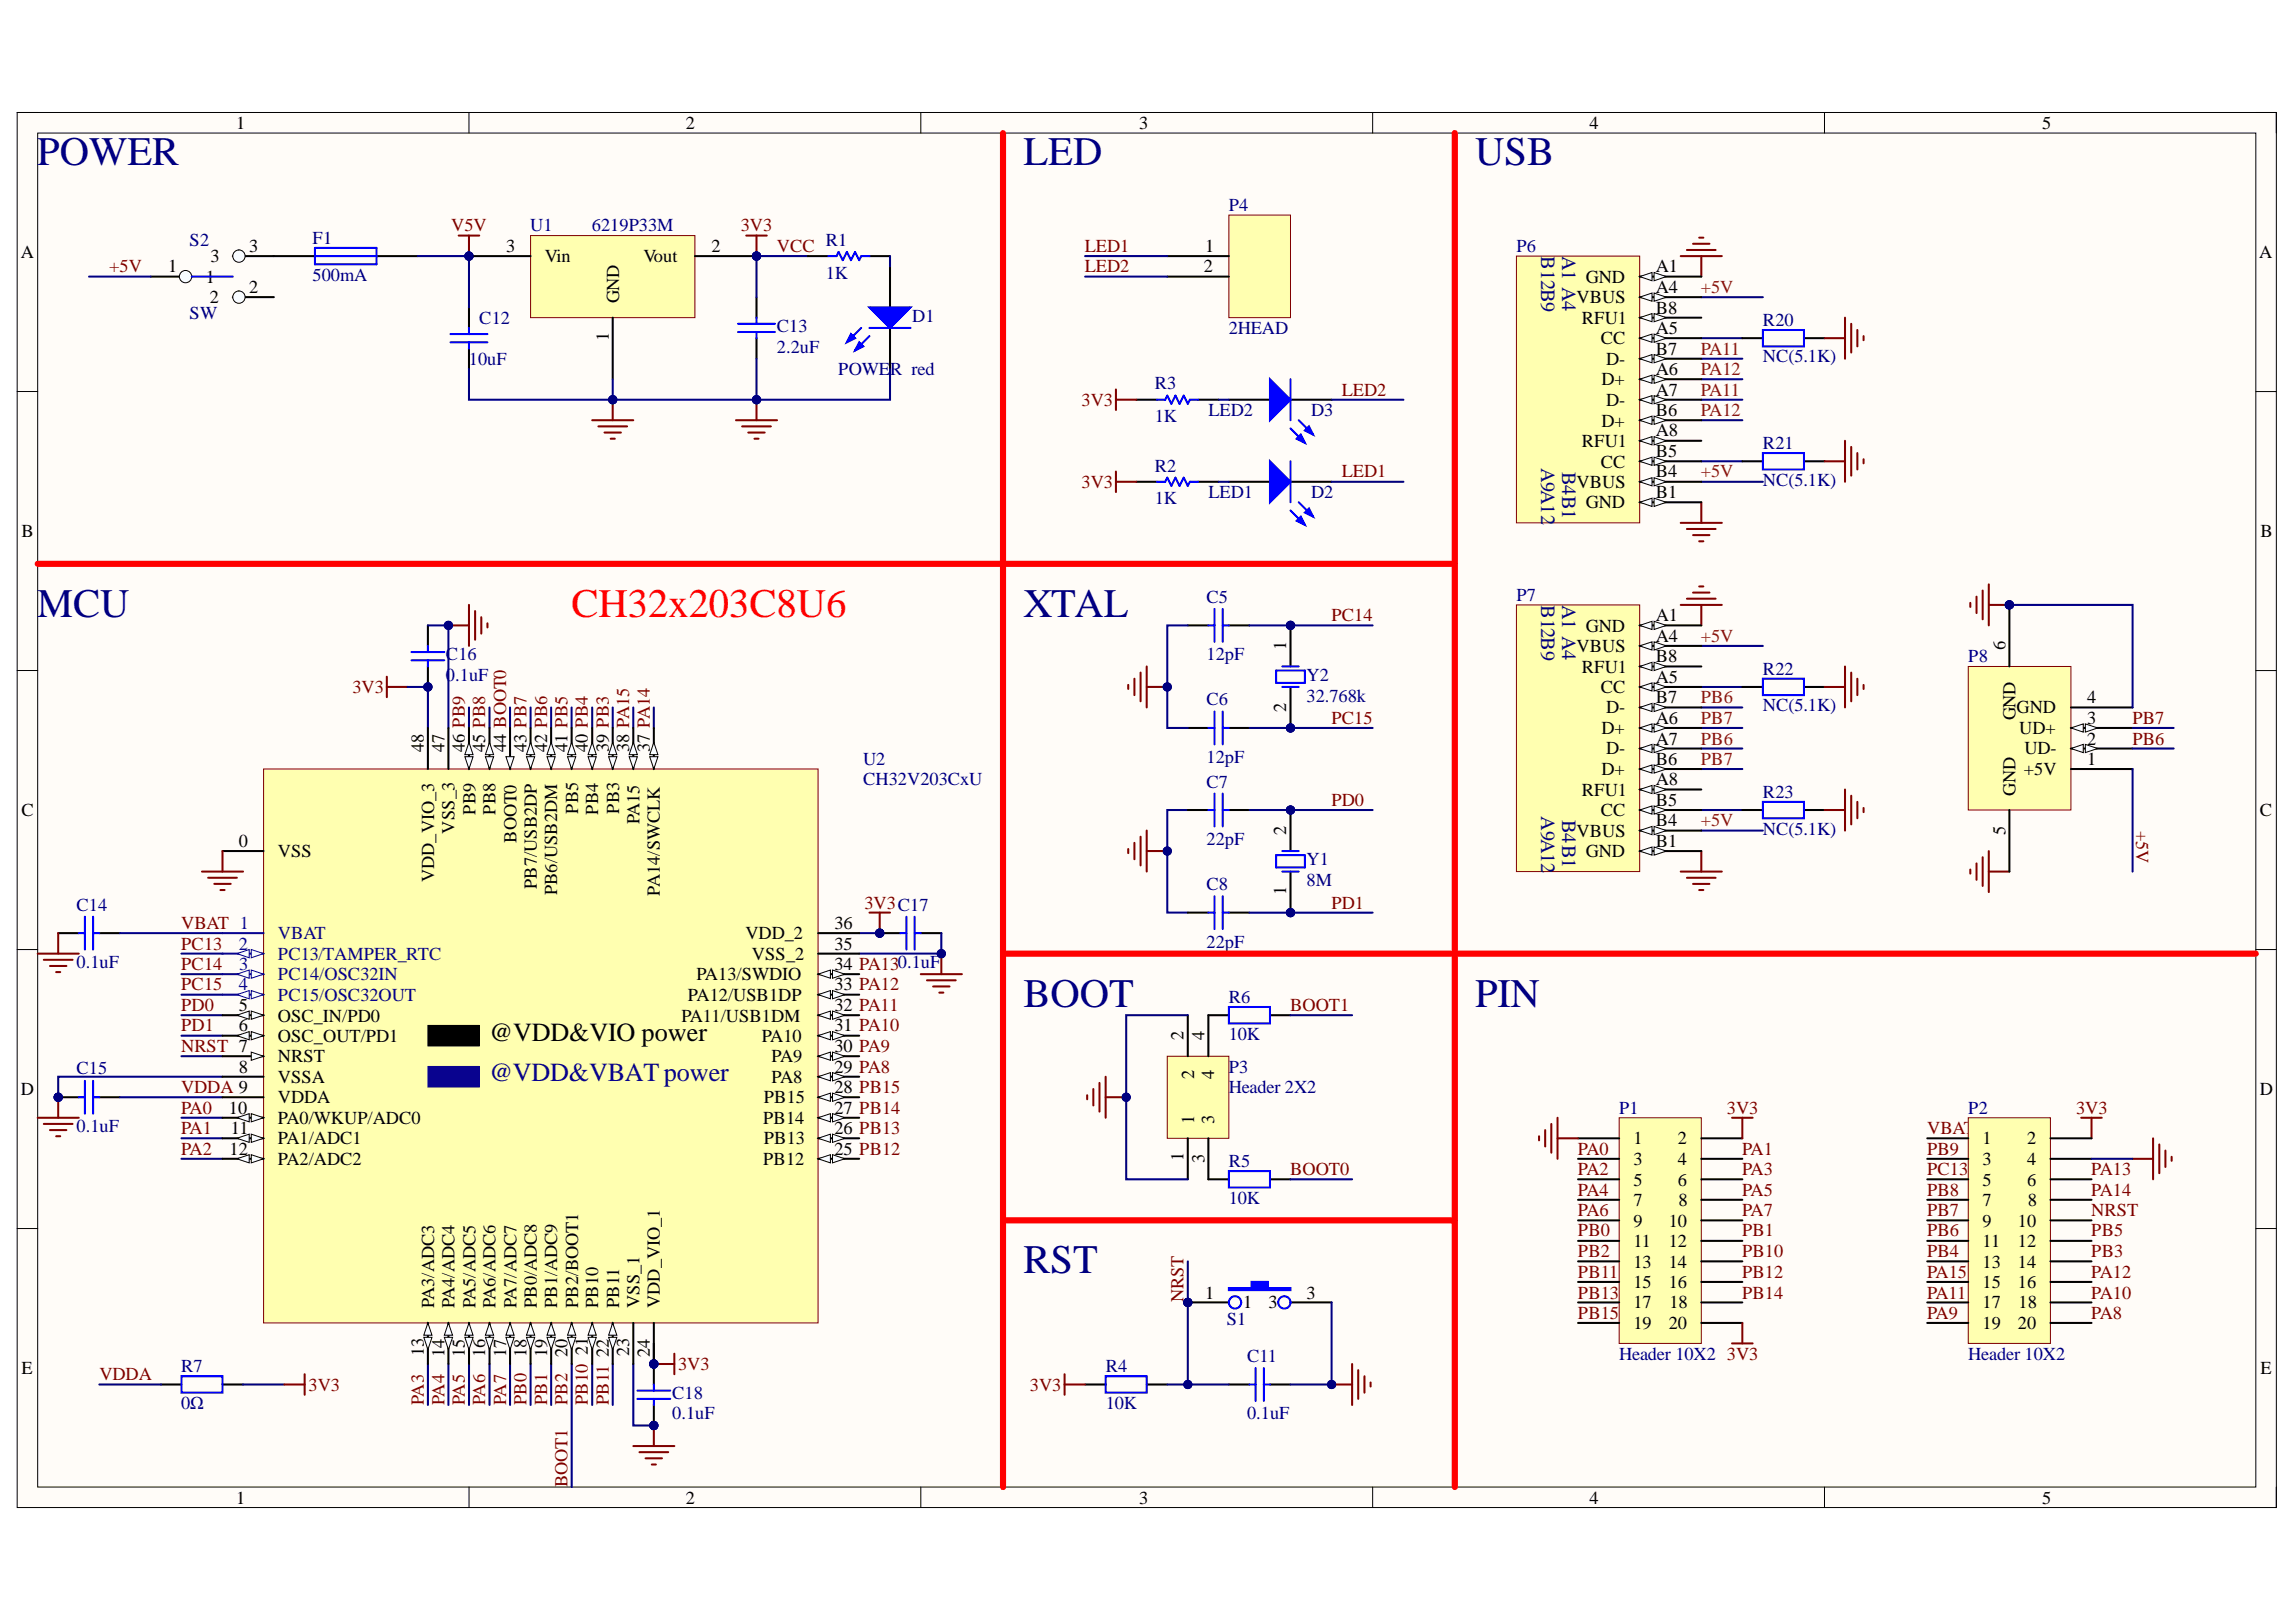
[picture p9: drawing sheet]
<svg xmlns="http://www.w3.org/2000/svg" width="297mm" height="210mm" viewBox="0 0 297 210" stroke-linecap="round" stroke-linejoin="round" font-family="sans-serif">
<defs><g id="words">
<g font-size="5.2" fill="#000080">
<text x="4.8" y="21.4">POWER</text>
<text x="132.4" y="21.4">LED</text>
<text x="190.9" y="21.4">USB</text>
<text x="4.8" y="79.8">MCU</text>
<text x="132.4" y="79.8">XTAL</text>
<text x="132.4" y="130.3">BOOT</text>
<text x="190.9" y="130.3">PIN</text>
<text x="132.4" y="164.7">RST</text>
</g>
<text font-size="5.2" fill="#f00" x="73.9" y="79.8">CH32x203C8U6</text>
<text font-size="3.4" x="63.3" y="134.7">@VDD&amp;VIO power</text>
<text font-size="3.4" fill="#0c0087" x="63.3" y="139.9">@VDD&amp;VBATpower</text>
<g font-size="2.6" fill="#000080">
<text x="199.4" y="33.1" transform="rotate(90 199.4 33.1)">B12B9</text>
<text x="202.1" y="33.1" transform="rotate(90 202.1 33.1)">A1 A4</text>
<text x="199.4" y="60.5" transform="rotate(90 199.4 60.5)">A9A12</text>
<text x="202.1" y="61" transform="rotate(90 202.1 61)">B4B1</text>
<text x="199.4" y="78.3" transform="rotate(90 199.4 78.3)">B12B9</text>
<text x="202.1" y="78.3" transform="rotate(90 202.1 78.3)">A1 A4</text>
<text x="199.4" y="105.7" transform="rotate(90 199.4 105.7)">A9A12</text>
<text x="202.1" y="106.2" transform="rotate(90 202.1 106.2)">B4B1</text>
</g>
<g font-size="2.4">
<text x="30.5" y="16.6">1</text>
<text x="88.7" y="16.6">2</text>
<text x="147.4" y="16.6">3</text>
<text x="205.7" y="16.6">4</text>
<text x="264.2" y="16.6">5</text>
<text x="2.7" y="33.4">A</text>
<text x="21.7" y="35.2">1</text>
<text x="27.2" y="33.9">3</text>
<text x="32.2" y="32.6">3</text>
<text x="65.5" y="32.6">3</text>
<text x="70.5" y="33.9">Vin</text>
<text x="83.2" y="33.9">Vout</text>
<text x="92" y="32.6">2</text>
<text x="155.7" y="35.2">2</text>
<text x="155.9" y="32.6">1</text>
<text x="214.2" y="35.2">A1</text>
<text x="292.3" y="33.4">A</text>
<text x="26.6" y="36.6">1</text>
<text x="27.2" y="39.2">2</text>
<text x="32.2" y="38">2</text>
<text x="80.1" y="39.2" transform="rotate(-90 80.1 39.2)">GND</text>
<text x="204" y="39.2">VBUS</text>
<text x="204.6" y="41.9">RFU1</text>
<text x="205.2" y="36.6">GND</text>
<text x="214.2" y="40.6">B8</text>
<text x="214.2" y="38">A4</text>
<text x="78.8" y="44.1" transform="rotate(-90 78.8 44.1)">1</text>
<text x="207.1" y="44.5">CC</text>
<text x="207.8" y="47.2">D-</text>
<text x="214.2" y="45.9">B7</text>
<text x="214.2" y="43.2">A5</text>
<text x="207.2" y="49.9">D+</text>
<text x="207.8" y="52.5">D-</text>
<text x="214.2" y="53.8">B6</text>
<text x="214.2" y="48.5">A6</text>
<text x="214.2" y="51.2">A7</text>
<text x="204.6" y="57.8">RFU1</text>
<text x="207.2" y="55.2">D+</text>
<text x="214.2" y="59.2">B5</text>
<text x="214.2" y="56.5">A8</text>
<text x="204" y="63.1">VBUS</text>
<text x="205.2" y="65.8">GND</text>
<text x="207.1" y="60.5">CC</text>
<text x="214.2" y="64.5">B1</text>
<text x="214.2" y="61.8">B4</text>
<text x="2.8" y="69.5">B</text>
<text x="292.5" y="69.5">B</text>
<text x="205.2" y="81.7">GND</text>
<text x="214.2" y="80.4">A1</text>
<text x="214.2" y="83.1">A4</text>
<text x="166.4" y="84.1" transform="rotate(-90 166.4 84.1)">1</text>
<text x="204" y="84.4">VBUS</text>
<text x="204.6" y="87.1">RFU1</text>
<text x="207.1" y="89.7">CC</text>
<text x="214.2" y="85.7">B8</text>
<text x="214.2" y="88.3">A5</text>
<text x="259.5" y="84.1" transform="rotate(-90 259.5 84.1)">6</text>
<text x="166.4" y="92.1" transform="rotate(-90 166.4 92.1)">2</text>
<text x="207.2" y="95">D+</text>
<text x="207.8" y="92.3">D-</text>
<text x="214.2" y="91">B7</text>
<text x="214.2" y="93.7">A6</text>
<text x="260.7" y="93.2" transform="rotate(-90 260.7 93.2)">GND</text>
<text x="260.9" y="92.3">GND</text>
<text x="261.2" y="95">UD+</text>
<text x="270" y="91">4</text>
<text x="270" y="93.7">3</text>
<text x="54.8" y="97.4" transform="rotate(-90 54.8 97.4)">48</text>
<text x="57.5" y="97.4" transform="rotate(-90 57.5 97.4)">47</text>
<text x="60.1" y="97.4" transform="rotate(-90 60.1 97.4)">46 PB9</text>
<text x="62.8" y="97.4" transform="rotate(-90 62.8 97.4)">45 PB8</text>
<text x="65.5" y="97.4" transform="rotate(-90 65.5 97.4)">44 BOOT0</text>
<text x="68.1" y="97.4" transform="rotate(-90 68.1 97.4)">43 PB7</text>
<text x="70.8" y="97.4" transform="rotate(-90 70.8 97.4)">42 PB6</text>
<text x="73.4" y="97.4" transform="rotate(-90 73.4 97.4)">41 PB5</text>
<text x="76.1" y="97.4" transform="rotate(-90 76.1 97.4)">40 PB4</text>
<text x="78.8" y="97.4" transform="rotate(-90 78.8 97.4)">39 PB3</text>
<text x="81.4" y="97.4" transform="rotate(-90 81.4 97.4)">38 PA15</text>
<text x="84.1" y="97.4" transform="rotate(-90 84.1 97.4)">37 PA14</text>
<text x="207.2" y="100.3">D+</text>
<text x="207.8" y="97.6">D-</text>
<text x="214.2" y="99">B6</text>
<text x="214.2" y="96.4">A7</text>
<text x="214.2" y="101.6">A8</text>
<text x="261.8" y="100.3">+5V</text>
<text x="261.9" y="97.6">UD-</text>
<text x="270" y="99">1</text>
<text x="270" y="96.4">2</text>
<text x="2.8" y="105.7">C</text>
<text x="58.8" y="107.9" transform="rotate(-90 58.8 107.9)">VSS_3</text>
<text x="61.5" y="105.4" transform="rotate(-90 61.5 105.4)">PB9</text>
<text x="64.1" y="105.4" transform="rotate(-90 64.1 105.4)">PB8</text>
<text x="74.8" y="105.3" transform="rotate(-90 74.8 105.3)">PB5</text>
<text x="77.4" y="105.4" transform="rotate(-90 77.4 105.4)">PB4</text>
<text x="80.1" y="105.3" transform="rotate(-90 80.1 105.3)">PB3</text>
<text x="82.7" y="106.7" transform="rotate(-90 82.7 106.7)">PA15</text>
<text x="204.6" y="103">RFU1</text>
<text x="207.1" y="105.7">CC</text>
<text x="214.2" y="106.9">B4</text>
<text x="214.2" y="104.3">B5</text>
<text x="260.7" y="103" transform="rotate(-90 260.7 103)">GND</text>
<text x="292.4" y="105.7">C</text>
<text x="30.9" y="109.6">0</text>
<text x="36" y="110.9">VSS</text>
<text x="66.8" y="109" transform="rotate(-90 66.8 109)">BOOT0</text>
<text x="166.4" y="108" transform="rotate(-90 166.4 108)">2</text>
<text x="204" y="108.3">VBUS</text>
<text x="205.2" y="110.9">GND</text>
<text x="214.2" y="109.6">B1</text>
<text x="259.5" y="108" transform="rotate(-90 259.5 108)">5</text>
<text x="56.2" y="114.2" transform="rotate(-90 56.2 114.2)">VDD_VIO_3</text>
<text x="69.5" y="115" transform="rotate(-90 69.5 115)">PB7/USB2DP</text>
<text x="72.1" y="115.8" transform="rotate(-90 72.1 115.8)">PB6/USB2DM</text>
<text x="85.4" y="115.9" transform="rotate(-90 85.4 115.9)">PA14/SWCLK</text>
<text x="166.4" y="115.8" transform="rotate(-90 166.4 115.8)">1</text>
<text x="96.4" y="121.6">VDD_2</text>
<text x="97.3" y="124.2">VSS_2</text>
<text x="107.9" y="125.5">34 PA130.1uF</text>
<text x="107.9" y="122.9">35</text>
<text x="107.9" y="120.2">36</text>
<text x="30.9" y="130.8">5</text>
<text x="89" y="129.5">PA12/USB1DP</text>
<text x="90.1" y="126.9">PA13/SWDIO</text>
<text x="107.9" y="130.8">32 PA11</text>
<text x="107.9" y="128.1">33 PA12</text>
<text x="30.9" y="133.5">6</text>
<text x="36" y="132.2">OSC_IN/PD0</text>
<text x="36" y="134.8">OSC_OUT/PD1</text>
<text x="36" y="137.4">NRST</text>
<text x="88.2" y="132.2">PA11/USB1DM</text>
<text x="98.6" y="134.8">PA10</text>
<text x="99.8" y="137.4">PA9</text>
<text x="107.9" y="136.2">30 PA9</text>
<text x="107.9" y="133.5">31 PA10</text>
<text x="153.1" y="134.6" transform="rotate(-90 153.1 134.6)">2</text>
<text x="155.8" y="134.6" transform="rotate(-90 155.8 134.6)">4</text>
<text x="2.7" y="141.8">D</text>
<text x="30.9" y="138.8">8</text>
<text x="36" y="140.1">VSSA</text>
<text x="36" y="142.8">VDDA</text>
<text x="98.8" y="142.8">PB15</text>
<text x="99.8" y="140.1">PA8</text>
<text x="107.9" y="141.5">28 PB15</text>
<text x="107.9" y="138.8">29 PA8</text>
<text x="154.5" y="139.6" transform="rotate(-90 154.5 139.6)">2</text>
<text x="157.1" y="139.6" transform="rotate(-90 157.1 139.6)">4</text>
<text x="292.4" y="141.8">D</text>
<text x="29.6" y="144.1">10</text>
<text x="29.7" y="149.4">12</text>
<text x="29.9" y="146.7">11</text>
<text x="36" y="145.5">PA0/WKUP/ADC0</text>
<text x="36" y="148.1">PA1/ADC1</text>
<text x="98.7" y="145.5">PB14</text>
<text x="98.8" y="148.1">PB13</text>
<text x="107.9" y="149.4">25 PB12</text>
<text x="107.9" y="146.7">26 PB13</text>
<text x="107.9" y="144.1">27 PB14</text>
<text x="154.5" y="145.5" transform="rotate(-90 154.5 145.5)">1</text>
<text x="157.1" y="145.5" transform="rotate(-90 157.1 145.5)">3</text>
<text x="211.3" y="148.1">1</text>
<text x="217.1" y="148.1">2</text>
<text x="256.5" y="148.1">1</text>
<text x="262.3" y="148.1">2</text>
<text x="36" y="150.7">PA2/ADC2</text>
<text x="98.7" y="150.7">PB12</text>
<text x="153.1" y="150.3" transform="rotate(-90 153.1 150.3)">1</text>
<text x="155.8" y="150.5" transform="rotate(-90 155.8 150.5)">3</text>
<text x="211.3" y="150.7">3</text>
<text x="211.3" y="153.4">5</text>
<text x="217.1" y="150.7">4</text>
<text x="217.1" y="153.4">6</text>
<text x="256.5" y="150.7">3</text>
<text x="256.5" y="153.4">5</text>
<text x="262.3" y="150.7">4</text>
<text x="262.3" y="153.4">6</text>
<text x="211.3" y="156">7</text>
<text x="211.3" y="158.7">9</text>
<text x="211.3" y="161.4">11</text>
<text x="215.9" y="158.7">10</text>
<text x="215.9" y="161.4">12</text>
<text x="217.2" y="156">8</text>
<text x="256.5" y="156">7</text>
<text x="256.5" y="158.7">9</text>
<text x="256.5" y="161.4">11</text>
<text x="261.1" y="158.7">10</text>
<text x="261.1" y="161.4">12</text>
<text x="262.3" y="156">8</text>
<text x="211.3" y="164.1">13</text>
<text x="211.3" y="166.7">15</text>
<text x="215.9" y="164.1">14</text>
<text x="215.9" y="166.7">16</text>
<text x="256.5" y="164.1">13</text>
<text x="256.5" y="166.7">15</text>
<text x="261.1" y="164.1">14</text>
<text x="261.1" y="166.7">16</text>
<text x="56.2" y="169.3" transform="rotate(-90 56.2 169.3)">PA3/ADC3</text>
<text x="58.8" y="169.3" transform="rotate(-90 58.8 169.3)">PA4/ADC4</text>
<text x="61.5" y="169.3" transform="rotate(-90 61.5 169.3)">PA5/ADC5</text>
<text x="64.1" y="169.3" transform="rotate(-90 64.1 169.3)">PA6/ADC6</text>
<text x="66.8" y="169.3" transform="rotate(-90 66.8 169.3)">PA7/ADC7</text>
<text x="69.5" y="169.3" transform="rotate(-90 69.5 169.3)">PB0/ADC8</text>
<text x="72.1" y="169.3" transform="rotate(-90 72.1 169.3)">PB1/ADC9</text>
<text x="74.8" y="169.3" transform="rotate(-90 74.8 169.3)">PB2/BOOT1</text>
<text x="77.4" y="169.3" transform="rotate(-90 77.4 169.3)">PB10</text>
<text x="80.1" y="169.3" transform="rotate(-90 80.1 169.3)">PB11</text>
<text x="82.7" y="169.3" transform="rotate(-90 82.7 169.3)">VSS_1</text>
<text x="85.4" y="169.3" transform="rotate(-90 85.4 169.3)">VDD_VIO_1</text>
<text x="155.9" y="168">1</text>
<text x="160.8" y="169.3">1</text>
<text x="164.1" y="169.3">3</text>
<text x="169" y="168">3</text>
<text x="211.3" y="169.3">17</text>
<text x="211.3" y="172">19</text>
<text x="215.9" y="172">20</text>
<text x="216" y="169.3">18</text>
<text x="256.5" y="169.3">17</text>
<text x="256.5" y="172">19</text>
<text x="261.1" y="172">20</text>
<text x="261.2" y="169.3">18</text>
<text x="2.8" y="177.8">E</text>
<text x="54.8" y="175.5" transform="rotate(-90 54.8 175.5)">13</text>
<text x="57.5" y="175.6" transform="rotate(-90 57.5 175.6)">14</text>
<text x="60.1" y="175.6" transform="rotate(-90 60.1 175.6)">15</text>
<text x="62.8" y="175.6" transform="rotate(-90 62.8 175.6)">16</text>
<text x="65.5" y="175.6" transform="rotate(-90 65.5 175.6)">17</text>
<text x="68.1" y="175.6" transform="rotate(-90 68.1 175.6)">18</text>
<text x="70.8" y="175.6" transform="rotate(-90 70.8 175.6)">19</text>
<text x="73.4" y="175.6" transform="rotate(-90 73.4 175.6)">20</text>
<text x="76.1" y="175.4" transform="rotate(-90 76.1 175.4)">21</text>
<text x="78.8" y="175.6" transform="rotate(-90 78.8 175.6)">22</text>
<text x="81.4" y="175.5" transform="rotate(-90 81.4 175.5)">23</text>
<text x="84.1" y="175.6" transform="rotate(-90 84.1 175.6)">24</text>
<text x="292.5" y="177.8">E</text>
<text x="30.5" y="194.6">1</text>
<text x="88.7" y="194.6">2</text>
<text x="147.4" y="194.6">3</text>
<text x="205.7" y="194.6">4</text>
<text x="264.2" y="194.6">5</text>
</g>
<g font-size="2.4" fill="#800000">
<text x="58.4" y="29.9">V5V</text>
<text x="95.8" y="29.9">3V3</text>
<text x="14.1" y="35.2">+5V</text>
<text x="100.5" y="32.6">VCC</text>
<text x="140.3" y="32.6">LED1</text>
<text x="140.3" y="35.2">LED2</text>
<text x="139.9" y="52.5">3V3</text>
<text x="173.6" y="51.2">LED2</text>
<text x="139.9" y="63.1">3V3</text>
<text x="173.6" y="61.8">LED1</text>
<text x="172.2" y="80.4">PC14</text>
<text x="45.6" y="89.7">3V3</text>
<text x="172.2" y="93.7">PC15</text>
<text x="275.9" y="93.7">PB7</text>
<text x="275.9" y="96.4">PB6</text>
<text x="172.2" y="104.3">PD0</text>
<text x="276.4" y="107.5" transform="rotate(90 276.4 107.5)">+5V</text>
<text x="111.8" y="117.6">3V3C17</text>
<text x="172.2" y="117.6">PD1</text>
<text x="23.4" y="120.2">VBAT 1</text>
<text x="23.4" y="122.9">PC13</text>
<text x="23.4" y="125.5">PC14</text>
<text x="23.4" y="128.1">PC15</text>
<text x="23.4" y="130.8">PD0</text>
<text x="166.9" y="130.8">BOOT1</text>
<text x="23.4" y="133.5">PD1</text>
<text x="23.4" y="136.2">NRST 7</text>
<text x="23.4" y="141.5">VDDA 9</text>
<text x="23.4" y="144.1">PA0</text>
<text x="23.4" y="146.7">PA1</text>
<text x="23.4" y="149.4">PA2</text>
<text x="204.1" y="149.4">PA0</text>
<text x="223.4" y="144.1">3V3</text>
<text x="225.4" y="149.4">PA1</text>
<text x="249.3" y="149.4">PB9</text>
<text x="249.3" y="146.7">VBAT</text>
<text x="268.6" y="144.1">3V3</text>
<text x="166.9" y="152.1">BOOT0</text>
<text x="204.1" y="152.1">PA2</text>
<text x="204.1" y="154.8">PA4</text>
<text x="225.4" y="152.1">PA3</text>
<text x="225.4" y="154.8">PA5</text>
<text x="249.3" y="154.8">PB8</text>
<text x="249.3" y="152.1">PC13</text>
<text x="270.5" y="152.1">PA13</text>
<text x="270.5" y="154.8">PA14</text>
<text x="204.1" y="157.4">PA6</text>
<text x="204.1" y="160">PB0</text>
<text x="225.4" y="157.4">PA7</text>
<text x="225.4" y="160">PB1</text>
<text x="249.3" y="160">PB6</text>
<text x="249.3" y="157.4">PB7</text>
<text x="270.5" y="160">PB5</text>
<text x="270.5" y="157.4">NRST</text>
<text x="204.1" y="162.7">PB2</text>
<text x="204.1" y="165.3">PB11</text>
<text x="225.4" y="162.7">PB10</text>
<text x="225.4" y="165.3">PB12</text>
<text x="249.3" y="162.7">PB4</text>
<text x="249.3" y="165.3">PA15</text>
<text x="270.5" y="165.3">PA12</text>
<text x="270.5" y="162.7">PB3</text>
<text x="153.1" y="168.5" transform="rotate(-90 153.1 168.5)">NRST</text>
<text x="204.1" y="168">PB13</text>
<text x="204.1" y="170.7">PB15</text>
<text x="225.4" y="168">PB14</text>
<text x="249.3" y="170.7">PA9</text>
<text x="249.3" y="168">PA11</text>
<text x="270.5" y="170.7">PA8</text>
<text x="270.5" y="168">PA10</text>
<text x="12.9" y="178.6">VDDA</text>
<text x="39.9" y="180">3V3</text>
<text x="87.7" y="177.3">3V3</text>
<text x="133.2" y="180">3V3</text>
<text x="223.4" y="176">3V3</text>
<text x="54.8" y="181.8" transform="rotate(-90 54.8 181.8)">PA3</text>
<text x="57.5" y="181.8" transform="rotate(-90 57.5 181.8)">PA4</text>
<text x="60.1" y="181.8" transform="rotate(-90 60.1 181.8)">PA5</text>
<text x="62.8" y="181.8" transform="rotate(-90 62.8 181.8)">PA6</text>
<text x="65.5" y="181.8" transform="rotate(-90 65.5 181.8)">PA7</text>
<text x="68.1" y="181.8" transform="rotate(-90 68.1 181.8)">PB0</text>
<text x="70.8" y="181.8" transform="rotate(-90 70.8 181.8)">PB1</text>
<text x="73.4" y="181.8" transform="rotate(-90 73.4 181.8)">PB2</text>
<text x="76.1" y="181.8" transform="rotate(-90 76.1 181.8)">PB10</text>
<text x="78.8" y="181.8" transform="rotate(-90 78.8 181.8)">PB11</text>
<text x="73.4" y="192.5" transform="rotate(-90 73.4 192.5)">BOOT1</text>
</g>
<g font-size="2.4" fill="#000080">
<text x="68.6" y="29.9">U1</text>
<text x="76.6" y="29.9">6219P33M</text>
<text x="159" y="27.3">P4</text>
<text x="24.5" y="31.8">S2</text>
<text x="40.4" y="31.5">F1</text>
<text x="106.8" y="31.8">R1</text>
<text x="196.2" y="32.6">P6</text>
<text x="24.5" y="41.3">SW</text>
<text x="40.4" y="36.3">500mA</text>
<text x="62" y="41.9">C12</text>
<text x="106.8" y="36.1">1K</text>
<text x="118" y="41.7">D1</text>
<text x="60.7" y="47.2">10uF</text>
<text x="100.5" y="42.9">C13</text>
<text x="100.5" y="45.6">2.2uF</text>
<text x="159" y="43.2">2HEAD</text>
<text x="228.1" y="42.2">R20</text>
<text x="228.1" y="46.9">NC(5.1K)</text>
<text x="108.5" y="48.5">POWER red</text>
<text x="149.4" y="50.4">R3</text>
<text x="156.3" y="53.8">LED2</text>
<text x="169.6" y="53.8">D3</text>
<text x="149.4" y="54.6">1K</text>
<text x="228.1" y="58.1">R21</text>
<text x="149.4" y="65.3">1K</text>
<text x="149.4" y="61">R2</text>
<text x="156.3" y="64.5">LED1</text>
<text x="169.6" y="64.5">D2</text>
<text x="228.1" y="62.9">NC(5.1K)</text>
<text x="196.2" y="77.8">P7</text>
<text x="156.1" y="78">C5</text>
<text x="57.7" y="85.5">C16</text>
<text x="57.7" y="88.1">0.1uF</text>
<text x="156.1" y="85.5">12pF</text>
<text x="169" y="88.1">Y2</text>
<text x="228.1" y="87.3">R22</text>
<text x="254.6" y="85.7">P8</text>
<text x="156.1" y="91.3">C6</text>
<text x="169" y="90.8">32.768k</text>
<text x="228.1" y="92">NC(5.1K)</text>
<text x="111.7" y="99">U2</text>
<text x="111.7" y="101.6">CH32V203CxU</text>
<text x="156.1" y="98.7">12pF</text>
<text x="156.1" y="101.9">C7</text>
<text x="228.1" y="103.2">R23</text>
<text x="156.1" y="109.3">22pF</text>
<text x="169" y="112">Y1</text>
<text x="228.1" y="108">NC(5.1K)</text>
<text x="9.9" y="117.8">C14</text>
<text x="156.1" y="115.2">C8</text>
<text x="169" y="114.6">8M</text>
<text x="9.9" y="125.3">0.1uF</text>
<text x="156.1" y="122.6">22pF</text>
<text x="159" y="129.7">R6</text>
<text x="159" y="134.6">10K</text>
<text x="9.9" y="139">C15</text>
<text x="159" y="138.8">P3</text>
<text x="159" y="141.5">Header 2X2</text>
<text x="9.9" y="146.5">0.1uF</text>
<text x="209.5" y="144.1">P1</text>
<text x="254.6" y="144.1">P2</text>
<text x="159" y="151.1">R5</text>
<text x="159" y="155.8">10K</text>
<text x="158.7" y="171.4">S1</text>
<text x="23.4" y="177.6">R7</text>
<text x="143.1" y="177.6">R4</text>
<text x="161.3" y="176.2">C11</text>
<text x="209.5" y="176">Header 10X2</text>
<text x="254.6" y="176">Header 10X2</text>
<text x="23.4" y="182.3">0Ω</text>
<text x="87" y="181.1">C18</text>
<text x="87" y="183.7">0.1uF</text>
<text x="143.1" y="182.3">10K</text>
<text x="161.3" y="183.7">0.1uF</text>
</g>
<g font-size="2.4" fill="#781915">
<text x="220" y="38">+5V</text>
<text x="220" y="45.9">PA11</text>
<text x="220" y="48.5">PA12</text>
<text x="220" y="53.8">PA12</text>
<text x="220" y="51.2">PA11</text>
<text x="220" y="61.8">+5V</text>
<text x="220" y="83.1">+5V</text>
<text x="220" y="93.7">PB7</text>
<text x="220" y="91">PB6</text>
<text x="220" y="96.4">PB6</text>
<text x="220" y="99">PB7</text>
<text x="220" y="106.9">+5V</text>
</g>
<g font-size="2.4" fill="#0c0087">
<text x="30.9" y="122.9">2</text>
<text x="31" y="125.5">3</text>
<text x="36" y="121.6">VBAT</text>
<text x="36" y="124.2">PC13/TAMPER_RTC</text>
<text x="30.9" y="128.1">4</text>
<text x="36" y="126.9">PC14/OSC32IN</text>
<text x="36" y="129.5">PC15/OSC32OUT</text>
</g>
</g></defs>
<path d="M2.2 14.6h292.3v180.5h-292.3z" fill-rule="evenodd" fill="#fffcf8"/>
<path d="M2.2 14.6h292.3v180.5h-292.3z" fill="none" stroke="#000" stroke-width=".13"/>
<path d="M4.9 17.2h286.9v175.2h-286.9z" fill-rule="evenodd" fill="#fffcf8"/>
<g fill="none" stroke="#000" stroke-width=".13">
<path d="M2.2 14.6h2.7M4.9 17.2h286.9v175.2h-286.9zM60.7 14.6v2.6M119.1 14.6v2.6M177.6 14.6v2.6M236 14.6v2.6M291.8 14.6h2.7v2.6M2.2 50.7h2.7M291.8 50.7h2.7M2.2 86.8h2.7M291.8 86.8h2.7M2.2 122.9h2.7"/>
<path d="M291.8 122.9h2.7M2.2 159h2.7M291.8 159h2.7M60.7 192.4v2.7M119.1 192.4v2.7M177.6 192.4v2.7M236 192.4v2.7M294.5 192.4v2.7"/>
</g>
<path d="M151 136.7h8v10.6h-8z" fill-rule="evenodd" fill="#ffffb0"/>
<path d="M151 136.7h8v10.6h-8z" fill="none" stroke="#800000" stroke-width=".13"/>
<path d="M153.7 131.4v5.3M156.3 131.4v5.3M153.7 147.3v5.3M156.3 147.3v5.3" fill="none" stroke="#000" stroke-width=".26"/>
<path d="M153.7 131.4h-8v21.2h8" fill="none" stroke="#000080" stroke-width=".26"/>
<circle cx="145.7" cy="142" r=".53" fill="#000080"/>
<circle cx="145.7" cy="142" r=".53" fill="none" stroke="#000080" stroke-width=".13"/>
<path d="M143 139.3v5.3M140.6 141.7v.6M141.4 140.9v2.2M142.2 140.1v3.8M143 142h2.7" fill="none" stroke="#800000" stroke-width=".26"/>
<circle cx="145.7" cy="142" r=".53" fill="#000080"/>
<circle cx="145.7" cy="142" r=".53" fill="none" stroke="#000080" stroke-width=".13"/>
<path d="M140.4 179.2h2.6M148.4 179.2h2.6M159 179.2h2.6M164.3 179.2h2.7" fill="none" stroke="#000" stroke-width=".26"/>
<path d="M143 178.1h5.4v2.1h-5.4zM161.6 179.2h.8M162.4 177v4.3M163.5 177v4.3M163.5 179.2h.8" fill="none" stroke="#00f" stroke-width=".26"/>
<circle cx="153.7" cy="168.5" r=".53" fill="#000080"/>
<circle cx="153.7" cy="168.5" r=".53" fill="none" stroke="#000080" stroke-width=".13"/>
<path d="M153.7 168.5h5.3" fill="none" stroke="#000" stroke-width=".26"/>
<circle cx="153.7" cy="168.5" r=".53" fill="#000080"/>
<circle cx="153.7" cy="168.5" r=".53" fill="none" stroke="#000080" stroke-width=".13"/>
<path d="M167 168.5h5.3" fill="none" stroke="#000" stroke-width=".26"/>
<path d="M159 166.7h2.9v-.8h2.1v.8h3v.3h-8z" fill-rule="evenodd" fill="#00f"/>
<g fill="none" stroke="#00f" stroke-width=".26">
<path d="M159 166.7h2.9v-.8h2.1v.8h3v.3h-8z"/>
<circle cx="159.8" cy="168.5" r=".8"/>
<circle cx="166.2" cy="168.5" r=".8"/>
</g>
<path d="M151 179.2h8" fill="none" stroke="#000080" stroke-width=".26"/>
<circle cx="153.7" cy="179.2" r=".53" fill="#000080"/>
<circle cx="153.7" cy="179.2" r=".53" fill="none" stroke="#000080" stroke-width=".13"/>
<path d="M153.7 163.2v16" fill="none" stroke="#000080" stroke-width=".26"/>
<circle cx="153.7" cy="179.2" r=".53" fill="#000080"/>
<circle cx="153.7" cy="179.2" r=".53" fill="none" stroke="#000080" stroke-width=".13"/>
<circle cx="153.7" cy="168.5" r=".53" fill="#000080"/>
<circle cx="153.7" cy="168.5" r=".53" fill="none" stroke="#000080" stroke-width=".13"/>
<path d="M172.3 168.5v10.7h-5.3" fill="none" stroke="#000080" stroke-width=".26"/>
<circle cx="172.3" cy="179.2" r=".53" fill="#000080"/>
<circle cx="172.3" cy="179.2" r=".53" fill="none" stroke="#000080" stroke-width=".13"/>
<path d="M172.3 179.2h2.6M174.9 176.5v5.3M175.7 177.3v3.7M176.5 178.1v2.1M177.3 178.9v.5" fill="none" stroke="#800000" stroke-width=".26"/>
<circle cx="172.3" cy="179.2" r=".53" fill="#000080"/>
<circle cx="172.3" cy="179.2" r=".53" fill="none" stroke="#000080" stroke-width=".13"/>
<path d="M137.7 177.8v2.7M137.7 179.2h2.7" fill="none" stroke="#800000" stroke-width=".26"/>
<circle cx="153.7" cy="168.5" r=".53" fill="#000080"/>
<circle cx="153.7" cy="168.5" r=".53" fill="none" stroke="#000080" stroke-width=".13"/>
<circle cx="167" cy="80.9" r=".53" fill="#000080"/>
<circle cx="167" cy="80.9" r=".53" fill="none" stroke="#000080" stroke-width=".13"/>
<circle cx="167" cy="94.2" r=".53" fill="#000080"/>
<circle cx="167" cy="94.2" r=".53" fill="none" stroke="#000080" stroke-width=".13"/>
<path d="M167 80.9v5.3" fill="none" stroke="#000" stroke-width=".26"/>
<circle cx="167" cy="80.9" r=".53" fill="#000080"/>
<circle cx="167" cy="80.9" r=".53" fill="none" stroke="#000080" stroke-width=".13"/>
<path d="M167 88.9v5.3" fill="none" stroke="#000" stroke-width=".26"/>
<circle cx="167" cy="94.2" r=".53" fill="#000080"/>
<circle cx="167" cy="94.2" r=".53" fill="none" stroke="#000080" stroke-width=".13"/>
<path d="M157.1 78.8v4.3M158.2 78.8v4.3M156.3 94.2h.8M156.3 80.9h.8M157.1 92.1v4.2M158.2 92.1v4.2M158.2 94.2h.8M158.2 80.9h.8M165.1 86.8h3.7v1.6h-3.7zM165.9 88.9h2.1M165.9 86.2h2.1" fill="none" stroke="#00f" stroke-width=".26"/>
<path d="M153.7 94.2h2.6M153.7 80.9h2.6M159 94.2h2.6M159 80.9h2.6" fill="none" stroke="#000" stroke-width=".26"/>
<path d="M146 88.6v.6M146.8 87.8v2.2M147.6 87v3.8M148.4 86.2v5.4M148.4 88.9h2.6" fill="none" stroke="#800000" stroke-width=".26"/>
<circle cx="151" cy="88.9" r=".53" fill="#000080"/>
<circle cx="151" cy="88.9" r=".53" fill="none" stroke="#000080" stroke-width=".13"/>
<path d="M153.7 80.9h-2.7v13.3h2.7" fill="none" stroke="#000080" stroke-width=".26"/>
<circle cx="151" cy="88.9" r=".53" fill="#000080"/>
<circle cx="151" cy="88.9" r=".53" fill="none" stroke="#000080" stroke-width=".13"/>
<path d="M161.6 94.2h16" fill="none" stroke="#000080" stroke-width=".26"/>
<circle cx="167" cy="94.2" r=".53" fill="#000080"/>
<circle cx="167" cy="94.2" r=".53" fill="none" stroke="#000080" stroke-width=".13"/>
<path d="M161.6 80.9h16" fill="none" stroke="#000080" stroke-width=".26"/>
<circle cx="167" cy="80.9" r=".53" fill="#000080"/>
<circle cx="167" cy="80.9" r=".53" fill="none" stroke="#000080" stroke-width=".13"/>
<circle cx="167" cy="118.1" r=".53" fill="#000080"/>
<circle cx="167" cy="118.1" r=".53" fill="none" stroke="#000080" stroke-width=".13"/>
<circle cx="167" cy="104.8" r=".53" fill="#000080"/>
<circle cx="167" cy="104.8" r=".53" fill="none" stroke="#000080" stroke-width=".13"/>
<path d="M167 112.8v5.3" fill="none" stroke="#000" stroke-width=".26"/>
<circle cx="167" cy="118.1" r=".53" fill="#000080"/>
<circle cx="167" cy="118.1" r=".53" fill="none" stroke="#000080" stroke-width=".13"/>
<path d="M167 104.8v5.3" fill="none" stroke="#000" stroke-width=".26"/>
<circle cx="167" cy="104.8" r=".53" fill="#000080"/>
<circle cx="167" cy="104.8" r=".53" fill="none" stroke="#000080" stroke-width=".13"/>
<path d="M165.1 110.7h3.7v1.6h-3.7zM165.9 110.1h2.1M165.9 112.8h2.1" fill="none" stroke="#00f" stroke-width=".26"/>
<path d="M153.7 104.8h-2.7v13.3h2.7" fill="none" stroke="#000080" stroke-width=".26"/>
<circle cx="151" cy="110.1" r=".53" fill="#000080"/>
<circle cx="151" cy="110.1" r=".53" fill="none" stroke="#000080" stroke-width=".13"/>
<path d="M153.7 104.8h2.6M153.7 118.1h2.6M159 104.8h2.6M159 118.1h2.6" fill="none" stroke="#000" stroke-width=".26"/>
<path d="M156.3 104.8h.8M156.3 118.1h.8M157.1 102.7v4.2M157.1 116v4.2M158.2 102.7v4.2M158.2 116v4.2M158.2 104.8h.8M158.2 118.1h.8" fill="none" stroke="#00f" stroke-width=".26"/>
<path d="M161.6 104.8h16" fill="none" stroke="#000080" stroke-width=".26"/>
<circle cx="167" cy="104.8" r=".53" fill="#000080"/>
<circle cx="167" cy="104.8" r=".53" fill="none" stroke="#000080" stroke-width=".13"/>
<path d="M161.6 118.1h16" fill="none" stroke="#000080" stroke-width=".26"/>
<circle cx="167" cy="118.1" r=".53" fill="#000080"/>
<circle cx="167" cy="118.1" r=".53" fill="none" stroke="#000080" stroke-width=".13"/>
<path d="M156.3 131.4h2.7M164.3 131.4h2.7M156.3 152.6h2.7M164.3 152.6h2.7" fill="none" stroke="#000" stroke-width=".26"/>
<path d="M159 130.3h5.3v2.1h-5.3zM159 151.6h5.3v2.1h-5.3z" fill="none" stroke="#00f" stroke-width=".26"/>
<path d="M167 131.4h7.9M167 152.6h7.9" fill="none" stroke="#000080" stroke-width=".26"/>
<path d="M146 109.9v.5M146.8 109.1v2.1M147.6 108.3v3.7M148.4 107.5v5.3M148.4 110.1h2.6" fill="none" stroke="#800000" stroke-width=".26"/>
<circle cx="151" cy="110.1" r=".53" fill="#000080"/>
<circle cx="151" cy="110.1" r=".53" fill="none" stroke="#000080" stroke-width=".13"/>
<path d="M59.3 30.5h2.7M60.7 30.5v2.6" fill="none" stroke="#800000" stroke-width=".26"/>
<circle cx="60.7" cy="33.1" r=".53" fill="#000080"/>
<circle cx="60.7" cy="33.1" r=".53" fill="none" stroke="#000080" stroke-width=".13"/>
<path d="M35.4 33.1h5.3M48.7 33.1h5.3M60.7 39.8v2.6M60.7 45.1v2.6" fill="none" stroke="#000" stroke-width=".26"/>
<path d="M40.7 32.1h8v2.1h-8zM40.7 33.1h8M58.3 44.3h4.8M58.3 43.2h4.8M60.7 42.4v.8M60.7 44.3v.8" fill="none" stroke="#00f" stroke-width=".26"/>
<path d="M96.5 30.5h2.7M97.9 30.5v2.6" fill="none" stroke="#800000" stroke-width=".26"/>
<circle cx="97.9" cy="33.1" r=".53" fill="#000080"/>
<circle cx="97.9" cy="33.1" r=".53" fill="none" stroke="#000080" stroke-width=".13"/>
<path d="M76.6 54.4h5.3M77.4 55.2h3.7M78.2 56h2.1M79 56.8h.5M79.3 51.7v2.7" fill="none" stroke="#800000" stroke-width=".26"/>
<circle cx="79.3" cy="51.7" r=".53" fill="#000080"/>
<circle cx="79.3" cy="51.7" r=".53" fill="none" stroke="#000080" stroke-width=".13"/>
<path d="M95.2 54.4h5.3M96 55.2h3.7M96.8 56h2.1M97.6 56.8h.5M97.9 51.7v2.7" fill="none" stroke="#800000" stroke-width=".26"/>
<circle cx="97.9" cy="51.7" r=".53" fill="#000080"/>
<circle cx="97.9" cy="51.7" r=".53" fill="none" stroke="#000080" stroke-width=".13"/>
<path d="M97.9 38.5v2.6M97.9 43.8v2.6" fill="none" stroke="#000" stroke-width=".26"/>
<path d="M95.5 43h4.8M95.5 41.9h4.8M97.9 41.1v.8M97.9 43v.8" fill="none" stroke="#00f" stroke-width=".26"/>
<path d="M104.5 33.1h-6.6v5.4" fill="none" stroke="#000080" stroke-width=".26"/>
<circle cx="97.9" cy="33.1" r=".53" fill="#000080"/>
<circle cx="97.9" cy="33.1" r=".53" fill="none" stroke="#000080" stroke-width=".13"/>
<path d="M115.1 34.5v5.3M115.1 42.4v5.3" fill="none" stroke="#000" stroke-width=".26"/>
<path d="M112.5 39.8h5.3l-2.7 2.6z" fill="#00f"/>
<path d="M112.5 39.8h5.3l-2.7 2.6zM111.4 42.4l-1.8 1.9M112.5 43.5l-1.9 1.9" fill="none" stroke="#00f" stroke-width=".26"/>
<path d="M111.2 44.3l.5 .5-1.1 .6z" fill="#00f"/>
<path d="M111.2 44.3l.5 .5-1.1 .6z" fill="none" stroke="#00f" stroke-width=".26"/>
<path d="M110.1 43.2l.5 .6-1 .5z" fill="#00f"/>
<path d="M107.2 33.1h1l.3-.5 .5 1.1 .6-1.1 .5 1.1 .5-1.1 .6 1.1 .2-.6h1.1M110.1 43.2l.5 .6-1 .5zM112.5 42.4h5.3" fill="none" stroke="#00f" stroke-width=".26"/>
<path d="M104.5 33.1h2.7M112.5 33.1h2.6" fill="none" stroke="#000" stroke-width=".26"/>
<path d="M60.7 47.7v4h54.4v-4" fill="none" stroke="#000080" stroke-width=".26"/>
<circle cx="79.3" cy="51.7" r=".53" fill="#000080"/>
<circle cx="79.3" cy="51.7" r=".53" fill="none" stroke="#000080" stroke-width=".13"/>
<circle cx="97.9" cy="51.7" r=".53" fill="#000080"/>
<circle cx="97.9" cy="51.7" r=".53" fill="none" stroke="#000080" stroke-width=".13"/>
<path d="M115.1 33.1v1.4" fill="none" stroke="#000080" stroke-width=".26"/>
<path d="M19.5 35.8h5.3" fill="none" stroke="#000" stroke-width=".26"/>
<circle cx="24" cy="35.8" r=".8" fill="#f8fcff"/>
<circle cx="24" cy="35.8" r=".8" fill="none" stroke="#000" stroke-width=".13"/>
<path d="M30.1 33.1h5.3" fill="none" stroke="#000" stroke-width=".26"/>
<circle cx="30.9" cy="33.1" r=".8" fill="#f8fcff"/>
<circle cx="30.9" cy="33.1" r=".8" fill="none" stroke="#000" stroke-width=".13"/>
<path d="M30.1 38.5h5.3" fill="none" stroke="#000" stroke-width=".26"/>
<circle cx="30.9" cy="38.5" r=".8" fill="#f8fcff"/>
<circle cx="30.9" cy="38.5" r=".8" fill="none" stroke="#000" stroke-width=".13"/>
<path d="M24.8 35.8h5.3" fill="none" stroke="#00f" stroke-width=".26"/>
<path d="M11.5 35.8h8M54 33.1h6.7v6.7" fill="none" stroke="#000080" stroke-width=".26"/>
<circle cx="60.7" cy="33.1" r=".53" fill="#000080"/>
<circle cx="60.7" cy="33.1" r=".53" fill="none" stroke="#000080" stroke-width=".13"/>
<path d="M97.9 46.4v5.3" fill="none" stroke="#000080" stroke-width=".26"/>
<circle cx="97.9" cy="51.7" r=".53" fill="#000080"/>
<circle cx="97.9" cy="51.7" r=".53" fill="none" stroke="#000080" stroke-width=".13"/>
<path d="M254.9 78v.5M255.7 77.2v2.1M256.5 76.4v3.7M257.3 75.6v5.3M257.3 78.3h2.7" fill="none" stroke="#800000" stroke-width=".26"/>
<circle cx="260" cy="78.3" r=".53" fill="#000080"/>
<circle cx="260" cy="78.3" r=".53" fill="none" stroke="#000080" stroke-width=".13"/>
<path d="M254.9 112.5v.6M255.7 111.7v2.2M256.5 110.9v3.8M257.3 110.1v5.3M257.3 112.8h2.7" fill="none" stroke="#800000" stroke-width=".26"/>
<path d="M275.9 83.6h.1" fill="none" stroke="#f00" stroke-width=".13"/>
<circle cx="260" cy="78.3" r=".53" fill="#000080"/>
<circle cx="260" cy="78.3" r=".53" fill="none" stroke="#000080" stroke-width=".13"/>
<path d="M254.6 86.2h13.3v18.6h-13.3z" fill-rule="evenodd" fill="#ffffb0"/>
<path d="M254.6 86.2h13.3v18.6h-13.3z" fill="none" stroke="#800000" stroke-width=".13"/>
<path d="M260 78.3v7.9M267.9 99.5h8M267.9 91.6h8" fill="none" stroke="#000" stroke-width=".26"/>
<circle cx="260" cy="78.3" r=".53" fill="#000080"/>
<circle cx="260" cy="78.3" r=".53" fill="none" stroke="#000080" stroke-width=".13"/>
<path d="M267.9 94.2h8" fill="none" stroke="#000" stroke-width=".26"/>
<path d="M267.9 94.2l1.6-.5v1z" fill="#f8fcff"/>
<path d="M267.9 94.2l1.6-.5v1z" fill="none" stroke="#000" stroke-width=".13"/>
<path d="M269.8 93.7l1.6 .5-1.6 .5z" fill="#f8fcff"/>
<path d="M269.8 93.7l1.6 .5-1.6 .5z" fill="none" stroke="#000" stroke-width=".13"/>
<path d="M267.9 96.9h8" fill="none" stroke="#000" stroke-width=".26"/>
<path d="M267.9 96.9l1.6-.6v1.1z" fill="#f8fcff"/>
<path d="M267.9 96.9l1.6-.6v1.1z" fill="none" stroke="#000" stroke-width=".13"/>
<path d="M269.8 96.3l1.6 .6-1.6 .5z" fill="#f8fcff"/>
<path d="M269.8 96.3l1.6 .6-1.6 .5z" fill="none" stroke="#000" stroke-width=".13"/>
<path d="M260 104.8v8" fill="none" stroke="#000" stroke-width=".26"/>
<path d="M260 78.3h15.9v13.3M275.9 94.2h5.3M275.9 96.9h5.3" fill="none" stroke="#000080" stroke-width=".26"/>
<circle cx="260" cy="78.3" r=".53" fill="#000080"/>
<circle cx="260" cy="78.3" r=".53" fill="none" stroke="#000080" stroke-width=".13"/>
<path d="M275.9 99.5v13.3M12.8 179.2h8M31.4 179.2h5.4" fill="none" stroke="#000080" stroke-width=".26"/>
<path d="M269.3 144.6h2.6M270.6 144.6v2.7M275.9 150h2.6M278.5 147.3v5.3M279.4 148.1v3.7M280.1 148.9v2.1M280.9 149.7v.5M36.8 179.2h2.6M39.4 177.8v2.7" fill="none" stroke="#800000" stroke-width=".26"/>
<path d="M159 62.3h5.3M167 62.3h5.3M20.8 179.2h2.7M28.8 179.2h2.6" fill="none" stroke="#000" stroke-width=".26"/>
<path d="M23.5 178.1h5.3v2.1h-5.3z" fill="none" stroke="#00f" stroke-width=".26"/>
<path d="M164.3 59.7l2.7 2.6-2.7 2.7z" fill="#00f"/>
<path d="M164.3 59.7l2.7 2.6-2.7 2.7zM167 66.1l1.8 1.8M168 65l1.9 1.9" fill="none" stroke="#00f" stroke-width=".26"/>
<path d="M169.3 65.8l.6 1.1-1.1-.6z" fill="#00f"/>
<path d="M169.3 65.8l.6 1.1-1.1-.6z" fill="none" stroke="#00f" stroke-width=".26"/>
<path d="M168.3 66.9l.5 1-1-.5z" fill="#00f"/>
<path d="M167 59.7v5.3M149.7 62.3h1l.3-.5 .5 1.1 .6-1.1 .5 1.1 .5-1.1 .6 1.1 .2-.6h1.1M168.3 66.9l.5 1-1-.5z" fill="none" stroke="#00f" stroke-width=".26"/>
<path d="M159 51.7h5.3M167 51.7h5.3M147 62.3h2.7M155 62.3h2.7" fill="none" stroke="#000" stroke-width=".26"/>
<path d="M164.3 49.1l2.7 2.6-2.7 2.7z" fill="#00f"/>
<path d="M164.3 49.1l2.7 2.6-2.7 2.7zM167 55.4l1.8 1.9M168 54.4l1.9 1.8" fill="none" stroke="#00f" stroke-width=".26"/>
<path d="M168.8 55.7l.5-.5 .6 1z" fill="#00f"/>
<path d="M168.8 55.7l.5-.5 .6 1z" fill="none" stroke="#00f" stroke-width=".26"/>
<path d="M168.3 56.2l.5 1.1-1-.5z" fill="#00f"/>
<path d="M149.7 51.7h1l.3-.5 .5 1.1 .6-1.1 .5 1.1 .5-1.1 .6 1.1 .2-.6h1.1M167 49.1v5.3M168.3 56.2l.5 1.1-1-.5z" fill="none" stroke="#00f" stroke-width=".26"/>
<path d="M147 51.7h2.7M155 51.7h2.7" fill="none" stroke="#000" stroke-width=".26"/>
<path d="M157.7 51.7h1.3M172.3 51.7h9.3M157.7 62.3h1.3M172.3 62.3h9.3" fill="none" stroke="#000080" stroke-width=".26"/>
<path d="M159 27.8h8v13.3h-8z" fill-rule="evenodd" fill="#ffffb0"/>
<path d="M159 27.8h8v13.3h-8z" fill="none" stroke="#800000" stroke-width=".13"/>
<path d="M151 33.1h8M151 35.8h8" fill="none" stroke="#000" stroke-width=".26"/>
<path d="M140.4 33.1h10.6M140.4 35.8h10.6M220.1 83.6h8M220.1 88.9h5.3M220.1 91.6h5.3M220.1 94.2h5.3M220.1 96.9h5.3M220.1 99.5h5.3M220.1 107.5h8M220.1 104.8h5.3" fill="none" stroke="#000080" stroke-width=".26"/>
<path d="M217.4 78.3h5.4M218.2 77.5h3.8M219 76.7h2.2M219.8 75.9h.6M220.1 78.3v2.6M217.4 112.8h5.4M218.2 113.6h3.8M219 114.4h2.2M219.8 115.2h.6M220.1 110.1v2.7" fill="none" stroke="#800000" stroke-width=".26"/>
<path d="M196.2 78.3h15.9v34.5h-15.9z" fill-rule="evenodd" fill="#ffffb0"/>
<path d="M196.2 78.3h15.9v34.5h-15.9z" fill="none" stroke="#800000" stroke-width=".13"/>
<path d="M212.1 110.1h8" fill="none" stroke="#000" stroke-width=".26"/>
<path d="M212.1 110.1l1.6-.5v1.1z" fill="#f8fcff"/>
<path d="M212.1 110.1l1.6-.5v1.1z" fill="none" stroke="#000" stroke-width=".13"/>
<path d="M214 109.6l1.6 .5-1.6 .6z" fill="#f8fcff"/>
<path d="M214 109.6l1.6 .5-1.6 .6z" fill="none" stroke="#000" stroke-width=".13"/>
<path d="M212.1 107.5h8" fill="none" stroke="#000" stroke-width=".26"/>
<path d="M212.1 107.5l1.6-.6v1.1z" fill="#f8fcff"/>
<path d="M212.1 107.5l1.6-.6v1.1z" fill="none" stroke="#000" stroke-width=".13"/>
<path d="M214 106.9l1.6 .6-1.6 .5z" fill="#f8fcff"/>
<path d="M214 106.9l1.6 .6-1.6 .5z" fill="none" stroke="#000" stroke-width=".13"/>
<path d="M212.1 104.8h8" fill="none" stroke="#000" stroke-width=".26"/>
<path d="M212.1 104.8l1.6-.5v1.1z" fill="#f8fcff"/>
<path d="M212.1 104.8l1.6-.5v1.1z" fill="none" stroke="#000" stroke-width=".13"/>
<path d="M214 104.3l1.6 .5-1.6 .6z" fill="#f8fcff"/>
<path d="M214 104.3l1.6 .5-1.6 .6z" fill="none" stroke="#000" stroke-width=".13"/>
<path d="M212.1 99.5h8" fill="none" stroke="#000" stroke-width=".26"/>
<path d="M212.1 99.5l1.6-.5v1z" fill="#f8fcff"/>
<path d="M212.1 99.5l1.6-.5v1z" fill="none" stroke="#000" stroke-width=".13"/>
<path d="M214 99l1.6 .5-1.6 .5z" fill="#f8fcff"/>
<path d="M214 99l1.6 .5-1.6 .5z" fill="none" stroke="#000" stroke-width=".13"/>
<path d="M212.1 91.6h8" fill="none" stroke="#000" stroke-width=".26"/>
<path d="M212.1 91.6l1.6-.6v1.1z" fill="#f8fcff"/>
<path d="M212.1 91.6l1.6-.6v1.1z" fill="none" stroke="#000" stroke-width=".13"/>
<path d="M214 91l1.6 .6-1.6 .5z" fill="#f8fcff"/>
<path d="M214 91l1.6 .6-1.6 .5z" fill="none" stroke="#000" stroke-width=".13"/>
<path d="M212.1 86.2h8" fill="none" stroke="#000" stroke-width=".26"/>
<path d="M212.1 86.2l1.6-.5v1.1z" fill="#f8fcff"/>
<path d="M212.1 86.2l1.6-.5v1.1z" fill="none" stroke="#000" stroke-width=".13"/>
<path d="M214 85.7l1.6 .5-1.6 .6z" fill="#f8fcff"/>
<path d="M214 85.7l1.6 .5-1.6 .6z" fill="none" stroke="#000" stroke-width=".13"/>
<path d="M212.1 80.9h8" fill="none" stroke="#000" stroke-width=".26"/>
<path d="M212.1 80.9l1.6-.5v1.1z" fill="#f8fcff"/>
<path d="M212.1 80.9l1.6-.5v1.1z" fill="none" stroke="#000" stroke-width=".13"/>
<path d="M214 80.4l1.6 .5-1.6 .6z" fill="#f8fcff"/>
<path d="M214 80.4l1.6 .5-1.6 .6z" fill="none" stroke="#000" stroke-width=".13"/>
<path d="M212.1 83.6h8" fill="none" stroke="#000" stroke-width=".26"/>
<path d="M212.1 83.6l1.6-.5v1z" fill="#f8fcff"/>
<path d="M212.1 83.6l1.6-.5v1z" fill="none" stroke="#000" stroke-width=".13"/>
<path d="M214 83.1l1.6 .5-1.6 .5z" fill="#f8fcff"/>
<path d="M214 83.1l1.6 .5-1.6 .5z" fill="none" stroke="#000" stroke-width=".13"/>
<path d="M212.1 88.9h8" fill="none" stroke="#000" stroke-width=".26"/>
<path d="M212.1 88.9l1.6-.5v1z" fill="#f8fcff"/>
<path d="M212.1 88.9l1.6-.5v1z" fill="none" stroke="#000" stroke-width=".13"/>
<path d="M214 88.4l1.6 .5-1.6 .5z" fill="#f8fcff"/>
<path d="M214 88.4l1.6 .5-1.6 .5z" fill="none" stroke="#000" stroke-width=".13"/>
<path d="M212.1 94.2h8" fill="none" stroke="#000" stroke-width=".26"/>
<path d="M212.1 94.2l1.6-.5v1z" fill="#f8fcff"/>
<path d="M212.1 94.2l1.6-.5v1z" fill="none" stroke="#000" stroke-width=".13"/>
<path d="M214 93.7l1.6 .5-1.6 .5z" fill="#f8fcff"/>
<path d="M214 93.7l1.6 .5-1.6 .5z" fill="none" stroke="#000" stroke-width=".13"/>
<path d="M212.1 96.9h8" fill="none" stroke="#000" stroke-width=".26"/>
<path d="M212.1 96.9l1.6-.6v1.1z" fill="#f8fcff"/>
<path d="M212.1 96.9l1.6-.6v1.1z" fill="none" stroke="#000" stroke-width=".13"/>
<path d="M214 96.3l1.6 .6-1.6 .5z" fill="#f8fcff"/>
<path d="M214 96.3l1.6 .6-1.6 .5z" fill="none" stroke="#000" stroke-width=".13"/>
<path d="M212.1 102.2h8" fill="none" stroke="#000" stroke-width=".26"/>
<path d="M212.1 102.2l1.6-.6v1.1z" fill="#f8fcff"/>
<path d="M212.1 102.2l1.6-.6v1.1z" fill="none" stroke="#000" stroke-width=".13"/>
<path d="M214 101.6l1.6 .6-1.6 .5z" fill="#f8fcff"/>
<path d="M214 101.6l1.6 .6-1.6 .5z" fill="none" stroke="#000" stroke-width=".13"/>
<path d="M144.4 50.4v2.7M144.4 51.7h2.6M144.4 61v2.7M144.4 62.3h2.6" fill="none" stroke="#800000" stroke-width=".26"/>
<path d="M23.5 123.4h5.3M23.5 126.1h5.3M23.5 128.7h5.3M23.5 131.4h5.3M23.5 134h5.3M23.5 136.7h5.3M23.5 144.6h5.3M23.5 147.3h5.3M23.5 150h5.3" fill="none" stroke="#000080" stroke-width=".26"/>
<circle cx="7.5" cy="142" r=".53" fill="#000080"/>
<circle cx="7.5" cy="142" r=".53" fill="none" stroke="#000080" stroke-width=".13"/>
<path d="M7.5 142h2.7M12.8 142h2.7" fill="none" stroke="#000" stroke-width=".26"/>
<circle cx="7.5" cy="142" r=".53" fill="#000080"/>
<circle cx="7.5" cy="142" r=".53" fill="none" stroke="#000080" stroke-width=".13"/>
<path d="M11 139.9v4.2M12 139.9v4.2M10.2 142h.8M12 142h.8" fill="none" stroke="#00f" stroke-width=".26"/>
<path d="M4.9 144.6h5.3M5.7 145.4h3.7M6.5 146.2h2.1M7.3 147h.5M7.5 142v2.6" fill="none" stroke="#800000" stroke-width=".26"/>
<circle cx="7.5" cy="142" r=".53" fill="#000080"/>
<circle cx="7.5" cy="142" r=".53" fill="none" stroke="#000080" stroke-width=".13"/>
<path d="M28.8 139.3h-21.3v2.7M15.5 142h13.3" fill="none" stroke="#000080" stroke-width=".26"/>
<circle cx="7.5" cy="142" r=".53" fill="#000080"/>
<circle cx="7.5" cy="142" r=".53" fill="none" stroke="#000080" stroke-width=".13"/>
<circle cx="55.4" cy="88.9" r=".53" fill="#000080"/>
<circle cx="55.4" cy="88.9" r=".53" fill="none" stroke="#000080" stroke-width=".13"/>
<path d="M55.4 80.9v2.7M55.4 86.2v2.7" fill="none" stroke="#000" stroke-width=".26"/>
<circle cx="55.4" cy="88.9" r=".53" fill="#000080"/>
<circle cx="55.4" cy="88.9" r=".53" fill="none" stroke="#000080" stroke-width=".13"/>
<path d="M53.2 85.4h4.3M53.2 84.4h4.3M55.4 83.6v.8M55.4 85.4v.8" fill="none" stroke="#00f" stroke-width=".26"/>
<path d="M60.7 78.3v5.3M61.5 79.1v3.7M62.3 79.9v2.1M50 87.6v2.6M50 88.9h2.7M58 80.9h2.7M63.1 80.7v.5" fill="none" stroke="#800000" stroke-width=".26"/>
<circle cx="58" cy="80.9" r=".53" fill="#000080"/>
<circle cx="58" cy="80.9" r=".53" fill="none" stroke="#000080" stroke-width=".13"/>
<path d="M52.7 88.9h2.7v5.3" fill="none" stroke="#000080" stroke-width=".26"/>
<circle cx="55.4" cy="88.9" r=".53" fill="#000080"/>
<circle cx="55.4" cy="88.9" r=".53" fill="none" stroke="#000080" stroke-width=".13"/>
<path d="M60.7 91.6v2.6M63.3 91.6v2.6M66 91.6v2.6M68.6 91.6v2.6M71.3 91.6v2.6M74 91.6v2.6M76.6 91.6v2.6M79.3 91.6v2.6M81.9 91.6v2.6M84.6 91.6v2.6" fill="none" stroke="#000080" stroke-width=".26"/>
<circle cx="113.8" cy="120.8" r=".53" fill="#000080"/>
<circle cx="113.8" cy="120.8" r=".53" fill="none" stroke="#000080" stroke-width=".13"/>
<path d="M113.8 120.8h2.7M119.1 120.8h2.7" fill="none" stroke="#000" stroke-width=".26"/>
<circle cx="113.8" cy="120.8" r=".53" fill="#000080"/>
<circle cx="113.8" cy="120.8" r=".53" fill="none" stroke="#000080" stroke-width=".13"/>
<path d="M117.3 118.6v4.3M118.3 118.6v4.3M116.5 120.8h.8M118.3 120.8h.8" fill="none" stroke="#00f" stroke-width=".26"/>
<path d="M112.5 118.1h2.6M113.8 118.1v2.7" fill="none" stroke="#800000" stroke-width=".26"/>
<circle cx="113.8" cy="120.8" r=".53" fill="#000080"/>
<circle cx="113.8" cy="120.8" r=".53" fill="none" stroke="#000080" stroke-width=".13"/>
<path d="M119.1 126.1h5.3M119.9 126.9h3.7M120.7 127.7h2.1M121.5 128.5h.5M121.8 123.4v2.7" fill="none" stroke="#800000" stroke-width=".26"/>
<circle cx="121.8" cy="123.4" r=".53" fill="#000080"/>
<circle cx="121.8" cy="123.4" r=".53" fill="none" stroke="#000080" stroke-width=".13"/>
<path d="M111.2 120.8h2.6" fill="none" stroke="#000080" stroke-width=".26"/>
<circle cx="113.8" cy="120.8" r=".53" fill="#000080"/>
<circle cx="113.8" cy="120.8" r=".53" fill="none" stroke="#000080" stroke-width=".13"/>
<path d="M121.8 120.8v2.6h-10.6" fill="none" stroke="#000080" stroke-width=".26"/>
<circle cx="121.8" cy="123.4" r=".53" fill="#000080"/>
<circle cx="121.8" cy="123.4" r=".53" fill="none" stroke="#000080" stroke-width=".13"/>
<circle cx="84.6" cy="184.5" r=".53" fill="#000080"/>
<circle cx="84.6" cy="184.5" r=".53" fill="none" stroke="#000080" stroke-width=".13"/>
<circle cx="84.6" cy="176.5" r=".53" fill="#000080"/>
<circle cx="84.6" cy="176.5" r=".53" fill="none" stroke="#000080" stroke-width=".13"/>
<path d="M84.6 181.8v2.7" fill="none" stroke="#000" stroke-width=".26"/>
<circle cx="84.6" cy="184.5" r=".53" fill="#000080"/>
<circle cx="84.6" cy="184.5" r=".53" fill="none" stroke="#000080" stroke-width=".13"/>
<path d="M84.6 176.5v2.7" fill="none" stroke="#000" stroke-width=".26"/>
<circle cx="84.6" cy="176.5" r=".53" fill="#000080"/>
<circle cx="84.6" cy="176.5" r=".53" fill="none" stroke="#000080" stroke-width=".13"/>
<path d="M82.5 180h4.2M84.6 179.2v.8M82.5 181h4.2M84.6 181v.8" fill="none" stroke="#00f" stroke-width=".26"/>
<path d="M84.6 176.5h2.6M87.2 175.2v2.6" fill="none" stroke="#800000" stroke-width=".26"/>
<circle cx="84.6" cy="176.5" r=".53" fill="#000080"/>
<circle cx="84.6" cy="176.5" r=".53" fill="none" stroke="#000080" stroke-width=".13"/>
<path d="M81.9 187.1h5.3M82.7 187.9h3.7M83.5 188.7h2.1M84.3 189.5h.6M84.6 184.5v2.6" fill="none" stroke="#800000" stroke-width=".26"/>
<circle cx="84.6" cy="184.5" r=".53" fill="#000080"/>
<circle cx="84.6" cy="184.5" r=".53" fill="none" stroke="#000080" stroke-width=".13"/>
<path d="M7.5 120.8h2.7M12.8 120.8h2.7" fill="none" stroke="#000" stroke-width=".26"/>
<path d="M11 118.6v4.3M12 118.6v4.3M10.2 120.8h.8M12 120.8h.8" fill="none" stroke="#00f" stroke-width=".26"/>
<path d="M4.9 123.4h5.3M5.7 124.2h3.7M6.5 125h2.1M7.3 125.8h.5M7.5 120.8v2.6" fill="none" stroke="#800000" stroke-width=".26"/>
<path d="M55.4 80.9h2.6v13.3M15.5 120.8h13.3" fill="none" stroke="#000080" stroke-width=".26"/>
<circle cx="58" cy="80.9" r=".53" fill="#000080"/>
<circle cx="58" cy="80.9" r=".53" fill="none" stroke="#000080" stroke-width=".13"/>
<path d="M209.5 144.6h10.6v29.3h-10.6z" fill-rule="evenodd" fill="#ffffb0"/>
<path d="M209.5 144.6h10.6v29.3h-10.6z" fill="none" stroke="#800000" stroke-width=".13"/>
<g fill="none" stroke="#000" stroke-width=".26">
<path d="M204.2 147.3h5.3M204.2 150h5.3M204.2 152.6h5.3M204.2 155.3h5.3M204.2 157.9h5.3M220.1 147.3h5.3M220.1 150h5.3M220.1 152.6h5.3M220.1 155.3h5.3M220.1 157.9h5.3M204.2 160.6h5.3M204.2 163.2h5.3"/>
<path d="M204.2 165.9h5.3M204.2 168.5h5.3M204.2 171.2h5.3M220.1 160.6h5.3M220.1 163.2h5.3M220.1 165.9h5.3M220.1 168.5h5.3M220.1 171.2h5.3"/>
</g>
<path d="M254.6 144.6h10.7v29.3h-10.7z" fill-rule="evenodd" fill="#ffffb0"/>
<path d="M254.6 144.6h10.7v29.3h-10.7z" fill="none" stroke="#800000" stroke-width=".13"/>
<g fill="none" stroke="#000" stroke-width=".26">
<path d="M225.4 88.9h2.7M233.4 88.9h2.6M225.4 104.8h2.7M233.4 104.8h2.6M249.3 147.3h5.3M249.3 150h5.3M249.3 152.6h5.3M249.3 155.3h5.3M249.3 157.9h5.3M265.3 147.3h5.3M265.3 150h5.3M265.3 152.6h5.3"/>
<path d="M265.3 155.3h5.3M265.3 157.9h5.3M249.3 160.6h5.3M249.3 163.2h5.3M249.3 165.9h5.3M249.3 168.5h5.3M249.3 171.2h5.3M265.3 160.6h5.3M265.3 163.2h5.3M265.3 165.9h5.3M265.3 168.5h5.3M265.3 171.2h5.3"/>
</g>
<g fill="none" stroke="#800000" stroke-width=".26">
<path d="M236 88.9h2.7M238.7 86.2v5.4M239.5 87v3.8M240.3 87.8v2.2M241.1 88.6v.6M236 104.8h2.7M238.7 102.2v5.3M239.5 103v3.7M240.3 103.8v2.1M241.1 104.6v.5M199.1 147v.6M199.9 146.2v2.2"/>
<path d="M200.7 145.5v3.7M201.5 144.6v5.4M201.5 147.3h2.7M224.1 144.6h2.6M225.4 144.6v2.7M224.1 173.9h2.6M225.4 171.2v2.7"/>
</g>
<path d="M228.1 87.8h5.3v2.2h-5.3zM228.1 103.8h5.3v2.1h-5.3z" fill="none" stroke="#00f" stroke-width=".26"/>
<path d="M55.4 176.5v5.3M58 176.5v5.3M60.7 176.5v5.3M63.3 176.5v5.3M66 176.5v5.3M68.6 176.5v5.3M71.3 176.5v5.3M74 176.5v15.9M76.6 176.5v5.3M79.3 176.5v5.3M81.9 176.5v8h2.7" fill="none" stroke="#000080" stroke-width=".26"/>
<circle cx="84.6" cy="184.5" r=".53" fill="#000080"/>
<circle cx="84.6" cy="184.5" r=".53" fill="none" stroke="#000080" stroke-width=".13"/>
<path d="M84.6 173.9v2.6" fill="none" stroke="#000080" stroke-width=".26"/>
<circle cx="84.6" cy="176.5" r=".53" fill="#000080"/>
<circle cx="84.6" cy="176.5" r=".53" fill="none" stroke="#000080" stroke-width=".13"/>
<path d="M217.4 33.1h5.4M218.2 32.4h3.8M219 31.5h2.2M219.8 30.8h.6M220.1 33.1v2.7M217.4 67.7h5.4M218.2 68.5h3.8M219 69.2h2.2M219.8 70.1h.6M220.1 65v2.7" fill="none" stroke="#800000" stroke-width=".26"/>
<path d="M220.1 38.5h8M220.1 43.8h5.3M220.1 46.4h5.3M220.1 49.1h5.3M220.1 51.7h5.3M220.1 54.4h5.3M220.1 59.7h5.3M220.1 62.3h8" fill="none" stroke="#000080" stroke-width=".26"/>
<path d="M196.2 33.1h15.9v34.6h-15.9z" fill-rule="evenodd" fill="#ffffb0"/>
<path d="M196.2 33.1h15.9v34.6h-15.9z" fill="none" stroke="#800000" stroke-width=".13"/>
<path d="M212.1 65h8" fill="none" stroke="#000" stroke-width=".26"/>
<path d="M212.1 65l1.6-.5v1z" fill="#f8fcff"/>
<path d="M212.1 65l1.6-.5v1z" fill="none" stroke="#000" stroke-width=".13"/>
<path d="M214 64.5l1.6 .5-1.6 .5z" fill="#f8fcff"/>
<path d="M214 64.5l1.6 .5-1.6 .5z" fill="none" stroke="#000" stroke-width=".13"/>
<path d="M212.1 62.3h8" fill="none" stroke="#000" stroke-width=".26"/>
<path d="M212.1 62.3l1.6-.5v1.1z" fill="#f8fcff"/>
<path d="M212.1 62.3l1.6-.5v1.1z" fill="none" stroke="#000" stroke-width=".13"/>
<path d="M214 61.8l1.6 .5-1.6 .6z" fill="#f8fcff"/>
<path d="M214 61.8l1.6 .5-1.6 .6z" fill="none" stroke="#000" stroke-width=".13"/>
<path d="M212.1 59.7h8" fill="none" stroke="#000" stroke-width=".26"/>
<path d="M212.1 59.7l1.6-.5v1z" fill="#f8fcff"/>
<path d="M212.1 59.7l1.6-.5v1z" fill="none" stroke="#000" stroke-width=".13"/>
<path d="M214 59.2l1.6 .5-1.6 .5z" fill="#f8fcff"/>
<path d="M214 59.2l1.6 .5-1.6 .5z" fill="none" stroke="#000" stroke-width=".13"/>
<path d="M212.1 54.4h8" fill="none" stroke="#000" stroke-width=".26"/>
<path d="M212.1 54.4l1.6-.5v1z" fill="#f8fcff"/>
<path d="M212.1 54.4l1.6-.5v1z" fill="none" stroke="#000" stroke-width=".13"/>
<path d="M214 53.9l1.6 .5-1.6 .5z" fill="#f8fcff"/>
<path d="M214 53.9l1.6 .5-1.6 .5z" fill="none" stroke="#000" stroke-width=".13"/>
<path d="M212.1 46.4h8" fill="none" stroke="#000" stroke-width=".26"/>
<path d="M212.1 46.4l1.6-.5v1.1z" fill="#f8fcff"/>
<path d="M212.1 46.4l1.6-.5v1.1z" fill="none" stroke="#000" stroke-width=".13"/>
<path d="M214 45.9l1.6 .5-1.6 .6z" fill="#f8fcff"/>
<path d="M214 45.9l1.6 .5-1.6 .6z" fill="none" stroke="#000" stroke-width=".13"/>
<path d="M212.1 41.1h8" fill="none" stroke="#000" stroke-width=".26"/>
<path d="M212.1 41.1l1.6-.5v1z" fill="#f8fcff"/>
<path d="M212.1 41.1l1.6-.5v1z" fill="none" stroke="#000" stroke-width=".13"/>
<path d="M214 40.6l1.6 .5-1.6 .5z" fill="#f8fcff"/>
<path d="M214 40.6l1.6 .5-1.6 .5z" fill="none" stroke="#000" stroke-width=".13"/>
<path d="M212.1 35.8h8" fill="none" stroke="#000" stroke-width=".26"/>
<path d="M212.1 35.8l1.6-.5v1z" fill="#f8fcff"/>
<path d="M212.1 35.8l1.6-.5v1z" fill="none" stroke="#000" stroke-width=".13"/>
<path d="M214 35.3l1.6 .5-1.6 .5z" fill="#f8fcff"/>
<path d="M214 35.3l1.6 .5-1.6 .5z" fill="none" stroke="#000" stroke-width=".13"/>
<path d="M212.1 38.5h8" fill="none" stroke="#000" stroke-width=".26"/>
<path d="M212.1 38.5l1.6-.6v1.1z" fill="#f8fcff"/>
<path d="M212.1 38.5l1.6-.6v1.1z" fill="none" stroke="#000" stroke-width=".13"/>
<path d="M214 37.9l1.6 .6-1.6 .5z" fill="#f8fcff"/>
<path d="M214 37.9l1.6 .6-1.6 .5z" fill="none" stroke="#000" stroke-width=".13"/>
<path d="M212.1 43.8h8" fill="none" stroke="#000" stroke-width=".26"/>
<path d="M212.1 43.8l1.6-.6v1.1z" fill="#f8fcff"/>
<path d="M212.1 43.8l1.6-.6v1.1z" fill="none" stroke="#000" stroke-width=".13"/>
<path d="M214 43.2l1.6 .6-1.6 .5z" fill="#f8fcff"/>
<path d="M214 43.2l1.6 .6-1.6 .5z" fill="none" stroke="#000" stroke-width=".13"/>
<path d="M212.1 49.1h8" fill="none" stroke="#000" stroke-width=".26"/>
<path d="M212.1 49.1l1.6-.6v1.1z" fill="#f8fcff"/>
<path d="M212.1 49.1l1.6-.6v1.1z" fill="none" stroke="#000" stroke-width=".13"/>
<path d="M214 48.5l1.6 .6-1.6 .5z" fill="#f8fcff"/>
<path d="M214 48.5l1.6 .6-1.6 .5z" fill="none" stroke="#000" stroke-width=".13"/>
<path d="M212.1 51.7h8" fill="none" stroke="#000" stroke-width=".26"/>
<path d="M212.1 51.7l1.6-.5v1.1z" fill="#f8fcff"/>
<path d="M212.1 51.7l1.6-.5v1.1z" fill="none" stroke="#000" stroke-width=".13"/>
<path d="M214 51.2l1.6 .5-1.6 .6z" fill="#f8fcff"/>
<path d="M214 51.2l1.6 .5-1.6 .6z" fill="none" stroke="#000" stroke-width=".13"/>
<path d="M212.1 57h8" fill="none" stroke="#000" stroke-width=".26"/>
<path d="M212.1 57l1.6-.5v1.1z" fill="#f8fcff"/>
<path d="M212.1 57l1.6-.5v1.1z" fill="none" stroke="#000" stroke-width=".13"/>
<path d="M214 56.5l1.6 .5-1.6 .6z" fill="#f8fcff"/>
<path d="M214 56.5l1.6 .5-1.6 .6z" fill="none" stroke="#000" stroke-width=".13"/>
<path d="M225.4 43.8h2.7M225.4 59.7h2.7M233.4 43.8h2.6M233.4 59.7h2.6" fill="none" stroke="#000" stroke-width=".26"/>
<path d="M228.1 42.7h5.3v2.1h-5.3zM228.1 58.6h5.3v2.2h-5.3z" fill="none" stroke="#00f" stroke-width=".26"/>
<path d="M236 43.8h2.7M236 59.7h2.7M238.7 41.1v5.3M238.7 57v5.3M239.5 41.9v3.7M239.5 57.8v3.8M240.3 42.7v2.1M240.3 58.6v2.2M241.1 43.5v.5M241.1 59.4v.6" fill="none" stroke="#800000" stroke-width=".26"/>
<circle cx="84.6" cy="176.5" r=".53" fill="#000080"/>
<circle cx="84.6" cy="176.5" r=".53" fill="none" stroke="#000080" stroke-width=".13"/>
<path d="M34.1 99.5h71.7v71.7h-71.7z" fill-rule="evenodd" fill="#ffffb0"/>
<path d="M34.1 99.5h71.7v71.7h-71.7z" fill="none" stroke="#800000" stroke-width=".13"/>
<path d="M63.3 171.2v5.3" fill="none" stroke="#000" stroke-width=".26"/>
<path d="M63.3 171.2l.6 1.6h-1.1z" fill="#f8fcff"/>
<path d="M63.3 171.2l.6 1.6h-1.1z" fill="none" stroke="#000" stroke-width=".13"/>
<path d="M62.8 173.1h1.1l-.6 1.6z" fill="#f8fcff"/>
<path d="M62.8 173.1h1.1l-.6 1.6z" fill="none" stroke="#000" stroke-width=".13"/>
<path d="M66 171.2v5.3" fill="none" stroke="#000" stroke-width=".26"/>
<path d="M66 171.2l.5 1.6h-1z" fill="#f8fcff"/>
<path d="M66 171.2l.5 1.6h-1z" fill="none" stroke="#000" stroke-width=".13"/>
<path d="M65.5 173.1h1l-.5 1.6z" fill="#f8fcff"/>
<path d="M65.5 173.1h1l-.5 1.6z" fill="none" stroke="#000" stroke-width=".13"/>
<path d="M68.6 171.2v5.3" fill="none" stroke="#000" stroke-width=".26"/>
<path d="M68.6 171.2l.6 1.6h-1.1z" fill="#f8fcff"/>
<path d="M68.6 171.2l.6 1.6h-1.1z" fill="none" stroke="#000" stroke-width=".13"/>
<path d="M68.1 173.1h1.1l-.6 1.6z" fill="#f8fcff"/>
<path d="M68.1 173.1h1.1l-.6 1.6z" fill="none" stroke="#000" stroke-width=".13"/>
<path d="M71.3 171.2v5.3" fill="none" stroke="#000" stroke-width=".26"/>
<path d="M71.3 171.2l.5 1.6h-1z" fill="#f8fcff"/>
<path d="M71.3 171.2l.5 1.6h-1z" fill="none" stroke="#000" stroke-width=".13"/>
<path d="M70.8 173.1h1l-.5 1.6z" fill="#f8fcff"/>
<path d="M70.8 173.1h1l-.5 1.6z" fill="none" stroke="#000" stroke-width=".13"/>
<path d="M74 171.2v5.3" fill="none" stroke="#000" stroke-width=".26"/>
<path d="M74 171.2l.5 1.6h-1.1z" fill="#f8fcff"/>
<path d="M74 171.2l.5 1.6h-1.1z" fill="none" stroke="#000" stroke-width=".13"/>
<path d="M73.4 173.1h1.1l-.5 1.6z" fill="#f8fcff"/>
<path d="M73.4 173.1h1.1l-.5 1.6z" fill="none" stroke="#000" stroke-width=".13"/>
<path d="M76.6 171.2v5.3" fill="none" stroke="#000" stroke-width=".26"/>
<path d="M76.6 171.2l.5 1.6h-1z" fill="#f8fcff"/>
<path d="M76.6 171.2l.5 1.6h-1z" fill="none" stroke="#000" stroke-width=".13"/>
<path d="M76.1 173.1h1l-.5 1.6z" fill="#f8fcff"/>
<path d="M76.1 173.1h1l-.5 1.6z" fill="none" stroke="#000" stroke-width=".13"/>
<path d="M79.3 171.2v5.3" fill="none" stroke="#000" stroke-width=".26"/>
<path d="M79.3 171.2l.5 1.6h-1.1z" fill="#f8fcff"/>
<path d="M79.3 171.2l.5 1.6h-1.1z" fill="none" stroke="#000" stroke-width=".13"/>
<path d="M78.7 173.1h1.1l-.5 1.6z" fill="#f8fcff"/>
<path d="M78.7 173.1h1.1l-.5 1.6z" fill="none" stroke="#000" stroke-width=".13"/>
<path d="M81.9 171.2v5.3M84.6 171.2v5.3" fill="none" stroke="#000" stroke-width=".26"/>
<circle cx="84.6" cy="176.5" r=".53" fill="#000080"/>
<circle cx="84.6" cy="176.5" r=".53" fill="none" stroke="#000080" stroke-width=".13"/>
<path d="M105.8 150h5.4" fill="none" stroke="#000" stroke-width=".26"/>
<path d="M105.8 150l1.6-.6v1.1z" fill="#f8fcff"/>
<path d="M105.8 150l1.6-.6v1.1z" fill="none" stroke="#000" stroke-width=".13"/>
<path d="M107.7 149.4l1.6 .6-1.6 .5z" fill="#f8fcff"/>
<path d="M107.7 149.4l1.6 .6-1.6 .5z" fill="none" stroke="#000" stroke-width=".13"/>
<path d="M105.8 147.3h5.4" fill="none" stroke="#000" stroke-width=".26"/>
<path d="M105.8 147.3l1.6-.5v1z" fill="#f8fcff"/>
<path d="M105.8 147.3l1.6-.5v1z" fill="none" stroke="#000" stroke-width=".13"/>
<path d="M107.7 146.8l1.6 .5-1.6 .5z" fill="#f8fcff"/>
<path d="M107.7 146.8l1.6 .5-1.6 .5z" fill="none" stroke="#000" stroke-width=".13"/>
<path d="M105.8 144.6h5.4" fill="none" stroke="#000" stroke-width=".26"/>
<path d="M105.8 144.6l1.6-.5v1.1z" fill="#f8fcff"/>
<path d="M105.8 144.6l1.6-.5v1.1z" fill="none" stroke="#000" stroke-width=".13"/>
<path d="M107.7 144.1l1.6 .5-1.6 .6z" fill="#f8fcff"/>
<path d="M107.7 144.1l1.6 .5-1.6 .6z" fill="none" stroke="#000" stroke-width=".13"/>
<path d="M105.8 142h5.4" fill="none" stroke="#000" stroke-width=".26"/>
<path d="M105.8 142l1.6-.5v1z" fill="#f8fcff"/>
<path d="M105.8 142l1.6-.5v1z" fill="none" stroke="#000" stroke-width=".13"/>
<path d="M107.7 141.5l1.6 .5-1.6 .5z" fill="#f8fcff"/>
<path d="M107.7 141.5l1.6 .5-1.6 .5z" fill="none" stroke="#000" stroke-width=".13"/>
<path d="M105.8 139.3h5.4" fill="none" stroke="#000" stroke-width=".26"/>
<path d="M105.8 139.3l1.6-.5v1.1z" fill="#f8fcff"/>
<path d="M105.8 139.3l1.6-.5v1.1z" fill="none" stroke="#000" stroke-width=".13"/>
<path d="M107.7 138.8l1.6 .5-1.6 .6z" fill="#f8fcff"/>
<path d="M107.7 138.8l1.6 .5-1.6 .6z" fill="none" stroke="#000" stroke-width=".13"/>
<path d="M105.8 136.7h5.4" fill="none" stroke="#000" stroke-width=".26"/>
<path d="M105.8 136.7l1.6-.5v1z" fill="#f8fcff"/>
<path d="M105.8 136.7l1.6-.5v1z" fill="none" stroke="#000" stroke-width=".13"/>
<path d="M107.7 136.2l1.6 .5-1.6 .5z" fill="#f8fcff"/>
<path d="M107.7 136.2l1.6 .5-1.6 .5z" fill="none" stroke="#000" stroke-width=".13"/>
<path d="M105.8 134h5.4" fill="none" stroke="#000" stroke-width=".26"/>
<path d="M105.8 134l1.6-.5v1.1z" fill="#f8fcff"/>
<path d="M105.8 134l1.6-.5v1.1z" fill="none" stroke="#000" stroke-width=".13"/>
<path d="M107.7 133.5l1.6 .5-1.6 .6z" fill="#f8fcff"/>
<path d="M107.7 133.5l1.6 .5-1.6 .6z" fill="none" stroke="#000" stroke-width=".13"/>
<path d="M105.8 131.4h5.4" fill="none" stroke="#000" stroke-width=".26"/>
<path d="M105.8 131.4l1.6-.6v1.1z" fill="#f8fcff"/>
<path d="M105.8 131.4l1.6-.6v1.1z" fill="none" stroke="#000" stroke-width=".13"/>
<path d="M107.7 130.8l1.6 .6-1.6 .5z" fill="#f8fcff"/>
<path d="M107.7 130.8l1.6 .6-1.6 .5z" fill="none" stroke="#000" stroke-width=".13"/>
<path d="M105.8 128.7h5.4" fill="none" stroke="#000" stroke-width=".26"/>
<path d="M105.8 128.7l1.6-.5v1.1z" fill="#f8fcff"/>
<path d="M105.8 128.7l1.6-.5v1.1z" fill="none" stroke="#000" stroke-width=".13"/>
<path d="M107.7 128.2l1.6 .5-1.6 .6z" fill="#f8fcff"/>
<path d="M107.7 128.2l1.6 .5-1.6 .6z" fill="none" stroke="#000" stroke-width=".13"/>
<path d="M105.8 126.1h5.4" fill="none" stroke="#000" stroke-width=".26"/>
<path d="M105.8 126.1l1.6-.6v1.1z" fill="#f8fcff"/>
<path d="M105.8 126.1l1.6-.6v1.1z" fill="none" stroke="#000" stroke-width=".13"/>
<path d="M107.7 125.5l1.6 .6-1.6 .5z" fill="#f8fcff"/>
<path d="M107.7 125.5l1.6 .6-1.6 .5z" fill="none" stroke="#000" stroke-width=".13"/>
<path d="M84.6 94.2v5.3M105.8 123.4h5.4M105.8 120.8h5.4" fill="none" stroke="#000" stroke-width=".26"/>
<path d="M84.1 97.9h1l-.5 1.6z" fill="#f8fcff"/>
<path d="M84.1 97.9h1l-.5 1.6z" fill="none" stroke="#000" stroke-width=".13"/>
<path d="M84.6 96.1l.5 1.6h-1z" fill="#f8fcff"/>
<path d="M84.6 96.1l.5 1.6h-1z" fill="none" stroke="#000" stroke-width=".13"/>
<path d="M81.9 94.2v5.3" fill="none" stroke="#000" stroke-width=".26"/>
<path d="M81.4 97.9h1.1l-.6 1.6z" fill="#f8fcff"/>
<path d="M81.4 97.9h1.1l-.6 1.6z" fill="none" stroke="#000" stroke-width=".13"/>
<path d="M81.9 96.1l.6 1.6h-1.1z" fill="#f8fcff"/>
<path d="M81.9 96.1l.6 1.6h-1.1z" fill="none" stroke="#000" stroke-width=".13"/>
<path d="M79.3 94.2v5.3" fill="none" stroke="#000" stroke-width=".26"/>
<path d="M78.7 97.9h1.1l-.5 1.6z" fill="#f8fcff"/>
<path d="M78.7 97.9h1.1l-.5 1.6z" fill="none" stroke="#000" stroke-width=".13"/>
<path d="M79.3 96.1l.5 1.6h-1.1z" fill="#f8fcff"/>
<path d="M79.3 96.1l.5 1.6h-1.1z" fill="none" stroke="#000" stroke-width=".13"/>
<path d="M76.6 94.2v5.3" fill="none" stroke="#000" stroke-width=".26"/>
<path d="M76.1 97.9h1l-.5 1.6z" fill="#f8fcff"/>
<path d="M76.1 97.9h1l-.5 1.6z" fill="none" stroke="#000" stroke-width=".13"/>
<path d="M76.6 96.1l.5 1.6h-1z" fill="#f8fcff"/>
<path d="M76.6 96.1l.5 1.6h-1z" fill="none" stroke="#000" stroke-width=".13"/>
<path d="M74 94.2v5.3" fill="none" stroke="#000" stroke-width=".26"/>
<path d="M73.4 97.9h1.1l-.5 1.6z" fill="#f8fcff"/>
<path d="M73.4 97.9h1.1l-.5 1.6z" fill="none" stroke="#000" stroke-width=".13"/>
<path d="M74 96.1l.5 1.6h-1.1z" fill="#f8fcff"/>
<path d="M74 96.1l.5 1.6h-1.1z" fill="none" stroke="#000" stroke-width=".13"/>
<path d="M71.3 94.2v5.3" fill="none" stroke="#000" stroke-width=".26"/>
<path d="M70.8 97.9h1l-.5 1.6z" fill="#f8fcff"/>
<path d="M70.8 97.9h1l-.5 1.6z" fill="none" stroke="#000" stroke-width=".13"/>
<path d="M71.3 96.1l.5 1.6h-1z" fill="#f8fcff"/>
<path d="M71.3 96.1l.5 1.6h-1z" fill="none" stroke="#000" stroke-width=".13"/>
<path d="M68.6 94.2v5.3" fill="none" stroke="#000" stroke-width=".26"/>
<path d="M68.1 97.9h1.1l-.6 1.6z" fill="#f8fcff"/>
<path d="M68.1 97.9h1.1l-.6 1.6z" fill="none" stroke="#000" stroke-width=".13"/>
<path d="M68.6 96.1l.6 1.6h-1.1z" fill="#f8fcff"/>
<path d="M68.6 96.1l.6 1.6h-1.1z" fill="none" stroke="#000" stroke-width=".13"/>
<path d="M66 94.2v5.3" fill="none" stroke="#000" stroke-width=".26"/>
<path d="M65.5 97.9h1l-.5 1.6z" fill="#f8fcff"/>
<path d="M65.5 97.9h1l-.5 1.6z" fill="none" stroke="#000" stroke-width=".13"/>
<path d="M63.3 94.2v5.3" fill="none" stroke="#000" stroke-width=".26"/>
<path d="M62.8 97.9h1.1l-.6 1.6z" fill="#f8fcff"/>
<path d="M62.8 97.9h1.1l-.6 1.6z" fill="none" stroke="#000" stroke-width=".13"/>
<path d="M63.3 96.1l.6 1.6h-1.1z" fill="#f8fcff"/>
<path d="M63.3 96.1l.6 1.6h-1.1z" fill="none" stroke="#000" stroke-width=".13"/>
<path d="M60.7 94.2v5.3" fill="none" stroke="#000" stroke-width=".26"/>
<path d="M60.1 97.9h1.1l-.5 1.6z" fill="#f8fcff"/>
<path d="M60.1 97.9h1.1l-.5 1.6z" fill="none" stroke="#000" stroke-width=".13"/>
<path d="M60.7 96.1l.5 1.6h-1.1z" fill="#f8fcff"/>
<path d="M60.7 96.1l.5 1.6h-1.1z" fill="none" stroke="#000" stroke-width=".13"/>
<path d="M55.4 94.2v5.3M58 94.2v5.3" fill="none" stroke="#000" stroke-width=".26"/>
<path d="M28.8 120.8h5.3M28.8 123.4h5.3" fill="none" stroke="#0c0087" stroke-width=".26"/>
<path d="M32.5 122.9l1.6 .5-1.6 .5z" fill="#f8fcff"/>
<path d="M32.5 122.9l1.6 .5-1.6 .5z" fill="none" stroke="#0c0087" stroke-width=".13"/>
<path d="M30.6 123.4l1.6-.5v1z" fill="#f8fcff"/>
<path d="M30.6 123.4l1.6-.5v1z" fill="none" stroke="#0c0087" stroke-width=".13"/>
<path d="M28.8 126.1h5.3" fill="none" stroke="#0c0087" stroke-width=".26"/>
<path d="M32.5 125.5l1.6 .6-1.6 .5z" fill="#f8fcff"/>
<path d="M32.5 125.5l1.6 .6-1.6 .5z" fill="none" stroke="#0c0087" stroke-width=".13"/>
<path d="M30.6 126.1l1.6-.6v1.1z" fill="#f8fcff"/>
<path d="M30.6 126.1l1.6-.6v1.1z" fill="none" stroke="#0c0087" stroke-width=".13"/>
<path d="M28.8 128.7h5.3" fill="none" stroke="#0c0087" stroke-width=".26"/>
<path d="M32.5 128.2l1.6 .5-1.6 .6z" fill="#f8fcff"/>
<path d="M32.5 128.2l1.6 .5-1.6 .6z" fill="none" stroke="#0c0087" stroke-width=".13"/>
<path d="M30.6 128.7l1.6-.5v1.1z" fill="#f8fcff"/>
<path d="M30.6 128.7l1.6-.5v1.1z" fill="none" stroke="#0c0087" stroke-width=".13"/>
<path d="M28.8 131.4h5.3" fill="none" stroke="#000" stroke-width=".26"/>
<path d="M32.5 130.8l1.6 .6-1.6 .5z" fill="#f8fcff"/>
<path d="M32.5 130.8l1.6 .6-1.6 .5z" fill="none" stroke="#000" stroke-width=".13"/>
<path d="M30.6 131.4l1.6-.6v1.1z" fill="#f8fcff"/>
<path d="M30.6 131.4l1.6-.6v1.1z" fill="none" stroke="#000" stroke-width=".13"/>
<path d="M28.8 134h5.3" fill="none" stroke="#000" stroke-width=".26"/>
<path d="M32.5 133.5l1.6 .5-1.6 .6z" fill="#f8fcff"/>
<path d="M32.5 133.5l1.6 .5-1.6 .6z" fill="none" stroke="#000" stroke-width=".13"/>
<path d="M30.6 134l1.6-.5v1.1z" fill="#f8fcff"/>
<path d="M30.6 134l1.6-.5v1.1z" fill="none" stroke="#000" stroke-width=".13"/>
<path d="M28.8 136.7h5.3" fill="none" stroke="#000" stroke-width=".26"/>
<path d="M32.5 136.2l1.6 .5-1.6 .5z" fill="#f8fcff"/>
<path d="M32.5 136.2l1.6 .5-1.6 .5z" fill="none" stroke="#000" stroke-width=".13"/>
<path d="M28.8 139.3h5.3M28.8 142h5.3M28.8 144.6h5.3" fill="none" stroke="#000" stroke-width=".26"/>
<path d="M32.5 144.1l1.6 .5-1.6 .6z" fill="#f8fcff"/>
<path d="M32.5 144.1l1.6 .5-1.6 .6z" fill="none" stroke="#000" stroke-width=".13"/>
<path d="M30.6 144.6l1.6-.5v1.1z" fill="#f8fcff"/>
<path d="M30.6 144.6l1.6-.5v1.1z" fill="none" stroke="#000" stroke-width=".13"/>
<path d="M28.8 147.3h5.3" fill="none" stroke="#000" stroke-width=".26"/>
<path d="M32.5 146.8l1.6 .5-1.6 .5z" fill="#f8fcff"/>
<path d="M32.5 146.8l1.6 .5-1.6 .5z" fill="none" stroke="#000" stroke-width=".13"/>
<path d="M30.6 147.3l1.6-.5v1z" fill="#f8fcff"/>
<path d="M30.6 147.3l1.6-.5v1z" fill="none" stroke="#000" stroke-width=".13"/>
<path d="M28.8 150h5.3" fill="none" stroke="#000" stroke-width=".26"/>
<path d="M32.5 149.4l1.6 .6-1.6 .5z" fill="#f8fcff"/>
<path d="M32.5 149.4l1.6 .6-1.6 .5z" fill="none" stroke="#000" stroke-width=".13"/>
<path d="M30.6 150l1.6-.6v1.1z" fill="#f8fcff"/>
<path d="M30.6 150l1.6-.6v1.1z" fill="none" stroke="#000" stroke-width=".13"/>
<path d="M55.4 171.2v5.3" fill="none" stroke="#000" stroke-width=".26"/>
<path d="M55.4 171.2l.5 1.6h-1.1z" fill="#f8fcff"/>
<path d="M55.4 171.2l.5 1.6h-1.1z" fill="none" stroke="#000" stroke-width=".13"/>
<path d="M54.8 173.1h1.1l-.5 1.6z" fill="#f8fcff"/>
<path d="M54.8 173.1h1.1l-.5 1.6z" fill="none" stroke="#000" stroke-width=".13"/>
<path d="M58 171.2v5.3" fill="none" stroke="#000" stroke-width=".26"/>
<path d="M58 171.2l.5 1.6h-1z" fill="#f8fcff"/>
<path d="M58 171.2l.5 1.6h-1z" fill="none" stroke="#000" stroke-width=".13"/>
<path d="M57.5 173.1h1.1l-.6 1.6z" fill="#f8fcff"/>
<path d="M57.5 173.1h1.1l-.6 1.6z" fill="none" stroke="#000" stroke-width=".13"/>
<path d="M60.7 171.2v5.3" fill="none" stroke="#000" stroke-width=".26"/>
<path d="M60.7 171.2l.5 1.6h-1.1z" fill="#f8fcff"/>
<path d="M60.7 171.2l.5 1.6h-1.1z" fill="none" stroke="#000" stroke-width=".13"/>
<path d="M60.1 173.1h1.1l-.5 1.6z" fill="#f8fcff"/>
<path d="M55.4 132.7h6.6v2.7h-6.6zM60.1 173.1h1.1l-.5 1.6z" fill="none" stroke="#000" stroke-width=".13"/>
<path d="M55.4 132.7h6.6v2.7h-6.6z" fill-rule="evenodd" fill="#000"/>
<path d="M55.4 138h6.6v2.7h-6.6z" fill-rule="evenodd" fill="#0c0087"/>
<path d="M55.4 138h6.6v2.7h-6.6z" fill="none" stroke="#0c0087" stroke-width=".13"/>
<path d="M28.8 110.1h5.3" fill="none" stroke="#000" stroke-width=".26"/>
<path d="M26.1 112.8h5.3M26.9 113.6h3.7M27.7 114.4h2.1M28.5 115.2h.6M28.8 110.1v2.7" fill="none" stroke="#800000" stroke-width=".26"/>
<path d="M270.6 150h5.3" fill="none" stroke="#000080" stroke-width=".26"/>
<circle cx="60.7" cy="33.1" r=".53" fill="#000080"/>
<circle cx="60.7" cy="33.1" r=".53" fill="none" stroke="#000080" stroke-width=".13"/>
<circle cx="97.9" cy="33.1" r=".53" fill="#000080"/>
<circle cx="97.9" cy="33.1" r=".53" fill="none" stroke="#000080" stroke-width=".13"/>
<path d="M68.6 30.5h21.3v10.6h-21.3z" fill-rule="evenodd" fill="#ffffb0"/>
<path d="M68.6 30.5h21.3v10.6h-21.3z" fill="none" stroke="#800000" stroke-width=".13"/>
<path d="M60.7 33.1h7.9" fill="none" stroke="#000" stroke-width=".26"/>
<circle cx="60.7" cy="33.1" r=".53" fill="#000080"/>
<circle cx="60.7" cy="33.1" r=".53" fill="none" stroke="#000080" stroke-width=".13"/>
<path d="M89.9 33.1h8M79.3 41.1v8" fill="none" stroke="#000" stroke-width=".26"/>
<circle cx="97.9" cy="33.1" r=".53" fill="#000080"/>
<circle cx="97.9" cy="33.1" r=".53" fill="none" stroke="#000080" stroke-width=".13"/>
<path d="M79.3 49.1v2.6" fill="none" stroke="#000080" stroke-width=".26"/>
<circle cx="79.3" cy="51.7" r=".53" fill="#000080"/>
<circle cx="79.3" cy="51.7" r=".53" fill="none" stroke="#000080" stroke-width=".13"/>
<path d="M129.8 17.2v175.2M188.2 17.2v175.2M4.9 73h183.3M129.8 123.4h162M129.8 157.9h58.4" fill="none" stroke="#f00" stroke-width=".79"/>
<use href="#words"/>
</svg>
